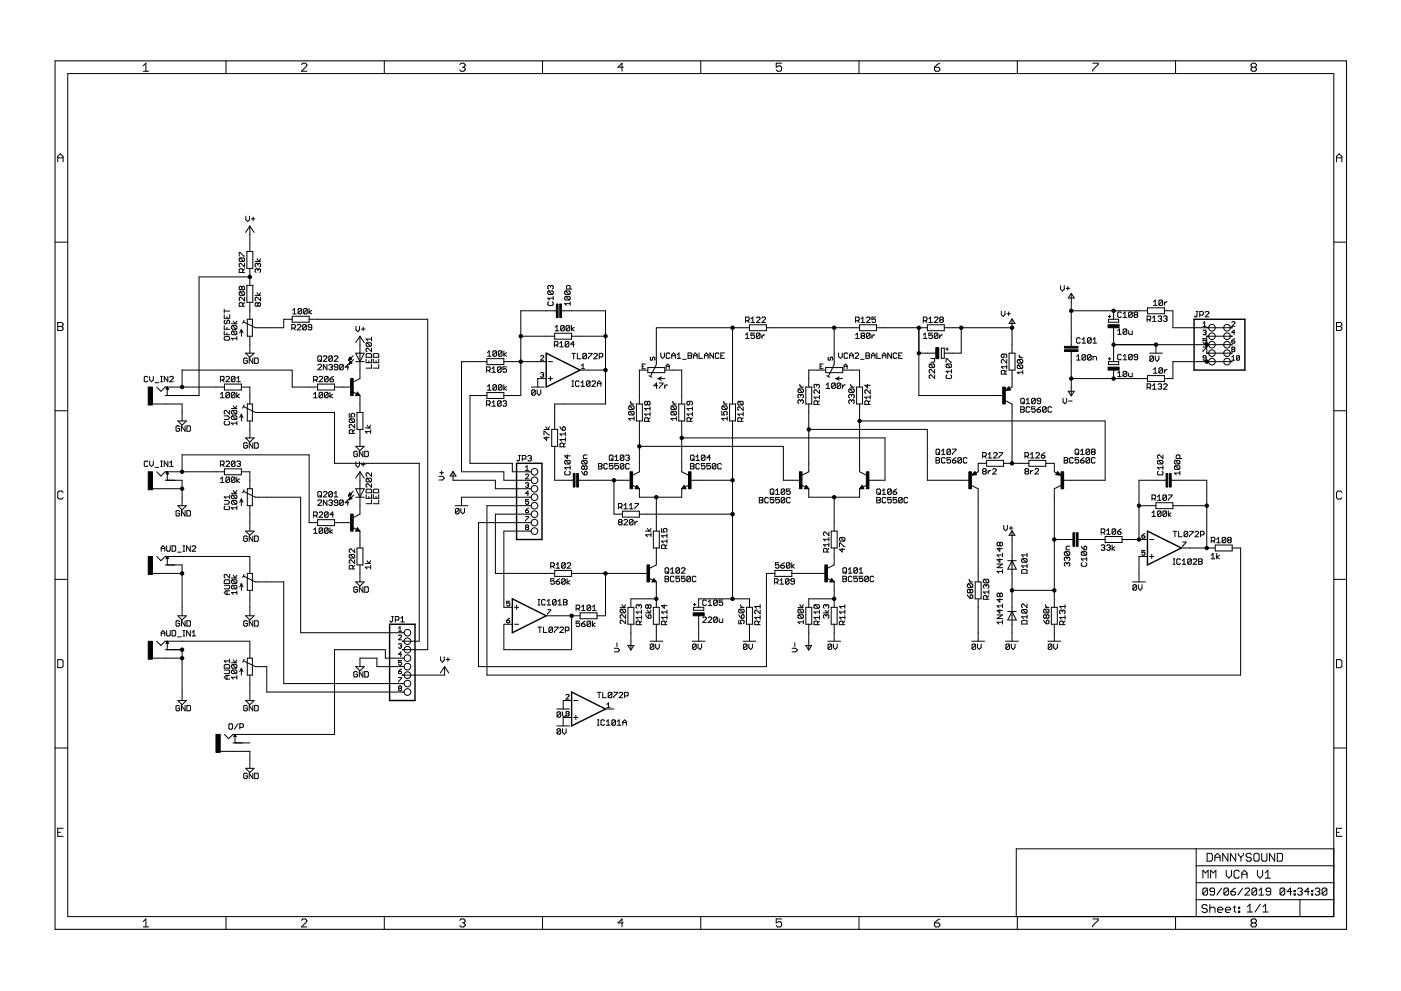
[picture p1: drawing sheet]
<svg xmlns="http://www.w3.org/2000/svg" width="420mm" height="297mm" viewBox="0 0 420 297" stroke-linecap="round" stroke-linejoin="round" font-family="sans-serif">
<g fill="none" stroke="#000" stroke-width=".3">
<path d="M42.9 19.7l.9-.8v2.5M67.8 18.2v3.9M90.4 19.3l.4-.4h.8l.4 .4v.4l-1.6 1.7h1.6M115.3 18.2v3.9M137.9 19.3l.4-.4h.8l.4 .4v.4l-.4 .5M162.7 18.2v3.9M210.2 18.2v3.9M234.4 18.9h-1.6v1.3l1.2-.5 .4 .5v.8l-.4 .4h-.8l-.4-.4M257.6 18.2v3.9M281.9 18.9l-.8 .4-.9 .9M305.1 18.2v3.9M327.7 18.9h1.6v.4l-1.6 1.7v.4"/>
<path d="M352.6 18.2v3.9M20.3 22.1h379.7v252.6h-379.7zM42.9 21.4h1.7M138.7 20.2h.4M139.1 20.2l.4 .4v.4l-.4 .4h-.8l-.4-.4M186.9 20.2h-1.6l1.2-1.3v2.5M280.2 20.2h1.3l.4 .4v.4l-.4 .4h-.9l-.4-.4zM375.6 20.2l-.4-.5v-.4l.4-.4h.8l.4 .4v.4l-.4 .5M375.6 20.2l-.4 .4v.4l.4 .4h.8l.4-.4v-.4l-.4-.4M375.6 20.2h.8M17.3 48.5v-1.6l.8-.8 .8 .8v1.6M17.3 47.3h1.6"/>
<path d="M400.8 47.3h1.6M400.8 48.5v-1.6l.8-.8 .8 .8v1.6M16.5 72.6h3.8M71.7 76.8v-1.2l1.6 1.2M72 77.3l-.3 .3v.5l.3 .3h1.1M72 77.3h1.1l.2 .3v.5l-.2 .3M72 77.3l1.1 1.1M73.3 78.9v1.1l-1-1.1-.6 .3v.5l.3 .3M73.7 64.8v1.1l.6 .5 .5-.5v-1.1M74 75.4h1.8v5.1h-1.8zM74.9 67.8v7.6M74.9 67.8l1.3 1.9"/>
<path d="M74.9 67.8l-1.2 1.9M75.4 65.6h1.1M75.9 65.1v1M76.5 78.4h1.6M77.1 77.6l.5 .8 .5-.8M77.3 79.2l-.2-.3-.6 .3v.5l.3 .3M77.3 79.2v.3M77.3 79.2l.3-.3 .5 .3v.5l-.2 .3M400 72.6h3.8M17.3 96.6h1.2l.4 .4v.5l-.4 .4 .4 .4v.4l-.4 .4h-1.2zM17.3 97.9h1.2M67.2 99.3v1h1.7"/>
<path d="M67.2 97.6v1.1h1.7M67.2 94.3v1.1h1.7v-1.1M67.2 92.7v1.1M67.2 93.2h1.7M67.5 96l-.3 .2v.6l.6 .2 .3-.2v-.6l.5-.2 .3 .2v.6l-.3 .2M68.1 94.9v.5M68.1 98.1v.6M68.1 99.8v.5M69.4 97h1.6M69.7 97.6h1.1l.2 .3v.5l-.2 .3M69.7 99.3h1.1l.2 .2v.6l-.2 .2M69.7 97.6l-.3 .3v.5l.3 .3h1.1"/>
<path d="M69.7 99.3l-.3 .2v.6l.3 .2h1.1M69.7 99.3l1.1 1M69.7 97.6l1.1 1.1M70 96.2l.5 .8 .5-.8M72 87.5l-.3 .2v.6l.3 .2h1.1M72 87.5h1.1l.2 .2v.6l-.2 .2M72 87.5l1.1 1M72.4 98.7v2.1M72.4 98.7l-.5 1.1M72.4 98.7l.5 1.1M72.5 86.1l.3-.3 .5 .3v.5l-.2 .3-.6-.3M72.5 86.1l-.2-.3-.6 .3v.5l.3 .3 .5-.3"/>
<path d="M72.5 86.1v.5M72.8 81.7v-.9l-.3-.2h-.5l-.3 .2v.9h1.6M72.8 91.8v-.8l-.3-.3h-.5l-.3 .3v.8h1.6M73.2 96l-.4 .9M73.3 89.1v1.1l-1-1.1-.6 .3v.5l.3 .3M73.3 80.6l-.5 .5M73.3 90.7l-.5 .6M74 85.5h1.8v5.1h-1.8zM74.2 95.7h1.5v5.1h-1.5zM74.9 80.5v5M74.9 90.6v5.1M74.9 83h-15.2v35.6h-10.2"/>
<path d="M76.5 88.5h1.6M77.1 87.7l.5 .8 .5-.8M77.3 80.8l-.2-.2-.6 .2v.6l.3 .3M77.3 91l-.2-.3-.6 .3v.5l.3 .3 .5-.3M77.3 80.8l.3-.2 .5 .2v.6l-.2 .3M77.3 80.8v.3M77.3 91v.5M77.3 91l.3-.3 .5 .3v.5l-.2 .3-.6-.3M78.1 89.1v1.1l-1-1.1-.6 .3v.5l.3 .3M87.5 98.4h.8l.3-.3v-.6l-.3-.2h-.8v1.6M87.6 95.7h-2.5v2.5h-8.5l-3.6-1.7M87.6 94.8h5.1v1.8h-5.1z"/>
<path d="M87.8 93l.5-.5v1.6M87.8 94.1h1.1M88.1 98.4l.5 .5M89.1 97.5l.3-.2h.6l.2 .2v.3l-1.1 1.1h1.1M90.5 92.7v1.1l-.3 .3h-.5l-.3-.3M90.5 92.7l-.3-.2h-.5l-.3 .2v1.1M90.5 92.7l-1.1 1.1M91.9 97.5l-.3-.2h-.6l-.2 .2v1.1M91.9 97.5v1.1l-.3 .3h-.6l-.2-.3M91.9 97.5l-1.1 1.1M92.1 92.7v1.1l-.2 .3h-.6l-.2-.3M92.1 92.7l-.2-.2h-.6l-.2 .2v1.1"/>
<path d="M92.1 92.7l-1 1.1M92.7 92.5v1.6M92.7 95.7h35.6v99h-7.7M93.5 93l-.8 .6 .8 .5M93.5 98.1h-.8l-.3-.3 .3-.5h.5l.3 .2v1.1l-.3 .3h-.5l-.3-.3M106.7 97.8v1.1l.6 .5 .5-.5v-1.1M108.4 98.6h1.1M108.9 98.1v1.1M164.5 90.5l-.2 .2v.6l.2 .2h1.1l.3-.2v-.6l-.3-.2M164.5 87.2l-.2 .3v.5l.2 .3h1.1M164.5 87.2h1.1l.3 .3v.5l-.3 .3M164.5 87.2l1.1 1.1"/>
<path d="M165.1 85.8l-.3-.2-.5 .2v.6l.2 .2M165.1 85.8l.3-.2 .5 .2v.6l-.3 .2M165.1 85.8v.3M165.9 88.8v1.1M165.9 89.4h-1.6l.5 .5M166.3 99.9h5.1v1.8h-5.1zM166.5 98.1l.5-.5v1.6M166.5 99.2h1.1M166.9 93.2h-10.7v25.4h-5.1M168.4 93.2h13.2v27.9h-15.3v7.6M169.2 97.8v1.1l-.2 .3h-.6l-.3-.3M169.2 97.8l-.2-.2h-.6l-.3 .2v1.1"/>
<path d="M169.2 97.8l-1.1 1.1M169.6 87.2h1.1l.3 .3v.5l-.3 .3M169.6 88.8h1.1l.3 .3v.5l-.3 .3M169.6 88.8l-.2 .3v.5l.2 .3h1.1M169.6 87.2l-.2 .3v.5l.2 .3h1.1M169.6 88.8l1.1 1.1M169.6 87.2l1.1 1.1M170.9 97.8v1.1l-.3 .3h-.5l-.3-.3M170.9 97.8l-.3-.2h-.5l-.3 .2v1.1M170.9 97.8l-1.1 1.1M171 91h-1.6l.5 .5M171 86.6v-.8l-.3-.2h-.5l-.3 .2v.8h1.6"/>
<path d="M171 90.5v1M171.4 97.6v1.6M172.2 98.1l-.8 .5 .8 .6M219.7 98.2v22.9M223.6 96.1h.8l.3-.3v-.5l-.3-.3h-.8v1.7M224.1 96.1l.6 .6M224.8 98.2h-28v11.1l-1.7 3.5M224.8 97.3h5v1.8h-5zM225.2 95.6l.6-.6v1.7M225.2 96.7h1.1M226.3 99.8h-1.1v.8l.6-.2 .5 .2v.6l-.3 .3h-.5l-.3-.3M226.8 95.3l.3-.3h.6l.2 .3v.3l-1.1 1.1h1.1"/>
<path d="M228.5 95.3l.2-.3h.6l.3 .3v.3l-1.1 1.1h1.1M229.8 98.2h28M250.2 98.2v11.1l-1.8 3.5M256.6 96.1h.8l.3-.3v-.5l-.3-.3h-.8v1.7M257.1 96.1l.6 .6M257.8 97.3h5.1v1.8h-5.1zM258.2 96.7h1.1M258.2 95.6l.6-.6v1.7M259.9 95.3l.2-.3h.6l.2 .3v.3l-1 1.1h1M262.6 95h-1.1v.8l.8-.2 .3 .2v.6l-.3 .3h-.5l-.3-.3M262.9 98.2h15.2M275.6 98.2v20.4h25.4"/>
<path d="M276.9 96.1h.8l.3-.3v-.5l-.3-.3h-.8v1.7M277.5 96.1l.5 .6M278.1 97.3h5.1v1.8h-5.1zM278.6 96.7h1M278.6 95.6l.5-.6v1.7M279.6 99.8h-1v.8l.8-.2 .2 .2v.6l-.2 .3h-.6l-.2-.3M280.2 95.3l.3-.3h.5l.3 .3v.3l-1.1 1.1h1.1M282.1 95.8l-.3-.2 .3-.6h.5l.3 .3-.3 .5M282.1 95.8l-.3 .3 .3 .6h.5l.3-.3-.3-.6M282.1 95.8h.5M283.2 98.2h20.3M288.3 98.2v7.7h-5.1"/>
<path d="M300.3 93.2v1.1l.5 .5 .6-.5v-1.1M301.9 94h1.1M302.5 93.5v1.1M303.5 95.7v10.2M303.5 95.6l.9 1.4h-1.8zM318.1 85.6v1.1l.5 .5 .6-.5v-1.1M319.7 86.4h1.1M320.3 85.9v1.1M321.3 87.9l.9 1.4h-1.8zM321.3 88.1v15.7M321.3 93.2h22.8M332.4 94.8h.7"/>
<path d="M332.4 95.7h3.1v.9h-3.1zM332.8 94.5v.7M334 93.2v2.5M334 98.2v10.2M335.2 99.1l.5-.5v1.6M336.3 93.8l-.3-.3h-.5l-.3 .3v1.1l.3 .2h.5l.3-.2M336.8 95.1h1.1M336.8 94l.6-.5v1.6M337.9 98.9l-.2-.3h-.6l-.3 .3v1M337.9 98.9v1l-.2 .3h-.6l-.3-.3M337.9 98.9l-1.1 1M338.5 99.1v.8l.2 .3h.9v-1.1"/>
<path d="M339.6 93.8v1.1l-.3 .2h-.6l-.2-.2M339.6 93.8l-.3-.3h-.6l-.2 .3v1.1M339.6 93.8l-1.1 1.1M340.4 94.3l-.3-.3 .3-.5h.5l.3 .3-.3 .5M340.4 94.3l-.3 .3 .3 .5h.5l.3-.2-.3-.6M340.4 94.3h.5M344 95.8h.8l.3-.3v-.5l-.3-.3h-.8v1.7M344.1 92.3h5.1v1.7h-5.1zM344.6 95.8l.5 .6M345.7 95.3l.5-.6v1.7M345.7 96.4h1M345.9 90.5l.6-.6v1.6"/>
<path d="M345.9 91.5h1.1M347.3 95l.3-.3h.5l.3 .3-.3 .5M347.8 95.5h.3M348.1 95.5l.3 .3-.3 .6h-.5l-.3-.3M348.6 90.2v1.1l-.2 .2h-.6l-.2-.2M348.6 90.2l-.2-.3h-.6l-.2 .3v1.1M348.6 90.2l-1 1.1M348.9 95l.3-.3h.5l.3 .3-.3 .5M349.2 90.5v1M349.2 93.2h2.5v5h17.8M349.5 95.5h.2M349.7 95.5l.3 .3-.3 .6h-.5l-.3-.3"/>
<path d="M350 90.5h-.3l-.5 .5M358.7 93.4h.6M359 93.4v1.3l-.3 .3-.5-.3M359.8 94.4h.8l.3-.2v-.6l-.3-.2h-.8v1.6M360.8 96.9l.5-.5v1.4M360.8 97.8h.9M360.8 99.2l.7-.2 .2 .2-.2 .5M361.3 99.7h.2M361.4 93.6l.3-.2h.6l.2 .2v.3l-1.1 1.1h1.1M361.5 99.7l.2 .2-.2 .5-.7-.3M369.4 96.6l.2-.2 .7 .2-.9 1.2h.9M370.3 99.7h-.9l.7-.7v1.4"/>
<path d="M400.8 96.6h1.2l.4 .4v.5l-.4 .4 .4 .4v.4l-.4 .4h-1.2zM400.8 97.9h1.2M44.3 113.1l-.2-.3h-.6l-.2 .3v1.1l.2 .2h.6l.2-.2M44.9 112.8v1.1l.5 .5 .6-.5v-1.1M46.5 114.7h1.1M47 116l1.3 1.3 1.2-1.3h17.8M48.2 112.8h.5M48.2 114.4h.5M48.4 112.8v1.6M49.9 116.5h.5M50 116.4h.4M50 116.3h.3"/>
<path d="M50.1 116.2h.2M50.1 116.1h.1M50.2 116l.3 .6h-.7zM50.2 116v2.6M50.3 112.8v1.6l-1-1.6v1.6M50.9 113.1l.3-.3h.5l.3 .3v.2l-1.1 1.1h1.1M54.6 116v-5.1h33v5.1h7.6M66.1 119.2h1.1M66.1 113.9h.8l.3-.3v-.5l-.3-.3h-.8v1.6M66.1 118.2l.6-.6v1.6M66.7 113.9l.5 .5M67.2 101.2l.3-.3h1.1l.3 .3v.5l-.3 .3h-1.1l-.3-.3z"/>
<path d="M67.3 115.1h5.1v1.8h-5.1zM67.8 113.1l.2-.3h.6l.2 .3v.2l-1 1.1h1M68.8 117.9v1.1l-.2 .2h-.6l-.2-.2M68.8 117.9l-.2-.3h-.6l-.2 .3v1.1M68.8 117.9l-1 1.1M70.5 117.9v1.1l-.3 .2h-.5l-.3-.2M70.5 117.9l-.3-.3h-.5l-.3 .3v1.1M70.5 113.1l-.3-.3h-.5l-.3 .3v1.1M70.5 113.1l-1.1 1.1M70.5 113.1v1.1l-.3 .2h-.5l-.3-.2M70.5 117.9l-1.1 1.1M71 117.6v1.6"/>
<path d="M71 114.4h1.1M71 113.3l.6-.5v1.6M71 100.9v1.1M71 101.4h-1.6l.6 .6M71.8 118.2l-.8 .5 .8 .5M72.4 116h2.5v5.1M73.7 105.9h2.5l-1.3 1.2zM74.2 107.6l-.3-.3h-.5l-.3 .3v1.1l.3 .2h.5l.3-.2v-.6h-.6M74.9 100.8v5.1M75.8 107.3v1.6l-1.1-1.6v1.6M76.4 107.3h.8l.2 .3v1.1l-.2 .2h-.8zM94 118.2l.6-.6v1.6"/>
<path d="M94 119.2h1.1M94 113.9h.9l.2-.3v-.5l-.2-.3h-.9v1.6M94.6 113.9l.5 .5M95.2 115.1h5.1v1.8h-5.1zM95.3 109.5l.3-.3h.5l.3 .3v.3l-1.1 1h1.1M95.3 107l.3-.3h.5l.3 .3v1.1l-.3 .2h-.5l-.3-.2zM95.7 113.1l.2-.3h.6l.3 .3v.2l-1.1 1.1h1.1M95.9 107.8l.5 .5M96.8 117.9v1.1l-.3 .2h-.6l-.2-.2M96.8 117.9l-.3-.3h-.6l-.2 .3v1.1M96.8 117.9l-1.1 1.1M97 107l.2-.3h.6l.2 .3v.2l-1 1.1h1"/>
<path d="M98 109.2v1.6l-1-1.6v1.6M98.4 117.9v1.1l-.3 .2h-.5l-.3-.2M98.4 117.9l-.3-.3h-.5l-.3 .3v1.1M98.4 113.1l-.3-.3h-.5l-.3 .3v1.1M98.4 113.1v1.1l-.3 .2h-.5l-.3-.2M98.4 117.9l-1.1 1.1M98.4 113.1l-1.1 1.1M98.6 109.5l.3-.3h.5l.3 .3-.3 .5M99 113.6h.8l.3 .6-.3 .2h-.6l-.2-.2zM99 117.6v1.6M99.1 110h.3M99.4 110l.3 .3-.3 .5h-.5l-.3-.2"/>
<path d="M99.7 107v1.1l-.3 .2h-.5l-.3-.2M99.7 107l-.3-.3h-.5l-.3 .3v1.1M99.7 107l-1.1 1.1M99.8 118.2l-.8 .5 .8 .5M100.1 112.8l-1.1 .8M100.2 107l.3-.3h.5l.3 .3v.2l-1.1 1.1h1.1M100.3 116h5.1M101.3 110h-.8l-.3-.2 .3-.6h.5l.3 .3v1.1l-.3 .2h-.5l-.3-.2M103 109.5v1.1l-.3 .2h-.6l-.2-.2M103 109.5l-.3-.3h-.6l-.2 .3v1.1M103 109.5l-1.1 1.1M104.5 107.9h.1"/>
<path d="M104.6 110h-1.1l.8-.8v1.6M104.6 107.8h.3M104.6 107.7h.6M104.7 107.6h.7M104.7 109h.2M104.7 108.9h.5M104.8 107.5h.4M104.8 107.4h.3M104.8 108.8h.7M104.8 108.7h.6M104.9 107.2h.1M104.9 107.1l.5 .5-.9 .4z"/>
<path d="M104.9 108.6h.4M104.9 108.4h.3M105 108.3h.1M105 108.3l.5 .5-.9 .4zM105.7 117.4l1.2 .6M105.9 106.6l-1.4 1.4M106 107.8l-1.4 1.4M106.7 105.9h2.5l-1.3 2.5zM106.7 108.4h2.5M107.2 118l.1 .3h-.4l.3-.5 .5 .6h-.8M107.2 117.5l.7 1.1h-1.2zM107.9 100.8v12.7l-2 1"/>
<path d="M107.9 118.6v5M107.9 100.8l1.3 1.9M107.9 100.8l-1.2 1.9M109.8 107.6v1.1h1.6v-1.1M109.8 106.3l.3-.3h1l.3 .3v.8h-1.6zM110.1 102.7l1 1.1M110.1 102.7h1l.3 .3v.5l-.3 .3M110.1 102.7l-.3 .3v.5l.3 .3h1M110.6 108.2v.5M111.4 109.3v1h-1.6M111.4 101.1v1.1M111.4 104.4v1l-1.1-1-.5 .2v.6l.3 .2"/>
<path d="M111.4 101.6h-1.6l.5 .6M112 106.3l.2-.3h1.1l.3 .3v.8h-1.6zM112 107.6v1.1h1.6v-1.1M112.8 108.2v.5M113.6 109.3v1h-1.6M145.9 111h.8l.3-.2v-.6l-.3-.2h-.8v1.6M146 117.7h5.1v1.7h-5.1zM146 107.5h5.1v1.8h-5.1zM146 108.4h-7.6v33h12.7v2.6h8.2M146 118.6h-5.1v20.3h12.7v2.5h5.7M146.2 105.7l.5-.5v1.6M146.2 115.9l.5-.6v1.6"/>
<path d="M146.2 106.8h1.1M146.2 116.9h1.1M146.5 111l.5 .6M147.6 111.6h1M147.6 110.5l.5-.5v1.6M148.9 115.6l-.3-.3h-.5l-.3 .3v1.1M148.9 105.4v1.1l-.3 .3h-.5l-.3-.3M148.9 105.4l-.3-.2h-.5l-.3 .2v1.1M148.9 115.6v1.1l-.3 .2h-.5l-.3-.2M148.9 105.4l-1.1 1.1M148.9 115.6l-1.1 1.1M150.3 110.2v1.1l-.3 .3h-.5l-.3-.3"/>
<path d="M150.3 110.2l-.3-.2h-.5l-.3 .2v1.1M150.3 110.2l-1.1 1.1M150.5 105.4v1.1l-.2 .3h-.6l-.2-.3M150.5 105.4l-.2-.2h-.6l-.2 .2v1.1M150.5 115.6l-.2-.3h-.6l-.2 .3v1.1M150.5 115.6v1.1l-.2 .2h-.6l-.2-.2M150.5 105.4l-1 1.1M150.5 115.6l-1 1.1M151.1 105.2v1.6M151.1 115.3v1.6M151.1 108.4h12.7M151.9 105.7l-.8 .6 .8 .5"/>
<path d="M151.9 110h-1.1v.8l.6-.3 .5 .3v.5l-.3 .3h-.5l-.3-.3M151.9 115.9l-.8 .5 .8 .5M156.2 100.8h10.1M159.4 116h3.8M160.5 117.1l-.2-.3h-.6l-.3 .3v1.1M160.5 117.1v1.1l-.2 .3h-.6l-.3-.3M160.5 117.1l-1.1 1.1M161.1 116.8v1.1l.5 .6 .6-.6v-1.1M162.1 106.8l.2-.2 .7 .2-.9 1.2h.9M162.1 111.9l.7-.2 .2 .2-.2 .5M162.6 112.4h.2M162.8 112.4l.2 .2-.2 .5-.7-.3"/>
<path d="M163.8 113.5h-2.5v2.5M164.4 113.5h1.3M164.4 108.4h1.3M165.1 112.8v1.3M166.2 103.4h.8l.3-.2v-.6l-.3-.3h-.8v1.7M166.8 103.4l.5 .6M167.9 102.9l.5-.6v1.7M167.9 104h1.1M170.6 102.6l-.3-.3h-.5l-.3 .3v1.1M170.6 102.6v1.1l-.3 .3h-.5l-.3-.3M170.6 102.6l-1.1 1.1M171.4 100.8h10.2"/>
<path d="M171.5 105.9h1.1M171.5 115.8h.5M171.5 114.2h.5M171.8 114.2v1.6M172 105.9v1.6M172.2 103.2h-1l.8-.9v1.7M173.1 105.9v1.6h1.1M173.7 114.4l-.3-.2h-.5l-.3 .2v1.1l.3 .3h.5l.3-.3M174 110.9h7.6M174.2 114.7l.6-.5v1.6M174.2 115.8h1.1M174.4 110.5h.9"/>
<path d="M174.4 109.6l.5-.5v1.4M175.9 106.2l-.3-.3h-.6l-.2 .3v1.1M175.9 106.2v1.1l-.3 .2h-.6l-.2-.2M175.9 106.2l-1.1 1.1M176.4 105.9h1.1v.3l-1.1 1.1v.2M177 114.4l-.3-.2h-.6l-.2 .2v1.1M177 114.4l-1.1 1.1M177 114.4v1.1l-.3 .3h-.6l-.2-.3M177.5 114.4l.3-.2h.5l.3 .2v.3l-1.1 1.1h1.1M178.1 106.2l.2-.3h.6l.2 .3v.3l-1 1h1M179.2 115.8v-1.1l.5-.5 .5 .5v1.1M179.2 115h1"/>
<path d="M179.7 107h.8l.3-.3v-.5l-.3-.3h-.8v1.6M192.6 109.8h.5M193.5 109.1h-.9v1.4h.9M194.3 110.2h5.1v1.5h-5.1zM194.3 110.9h-2.6v10.2M194.6 112.6l.9 .5M195.2 107l-.2 .3 .2 .7 .5-.3 .2-.7 .5 .3-.2 .7M197.2 115.6h-1.1l.8-.8v1.6M197.3 113.5h2.1M197.3 113.5l1.1 .5M197.7 114.8h1.1v.3l-1.1 1.1v.2M198.2 105.8v1.1l.5 .5 .6-.5v-1.1"/>
<path d="M198.4 113l-1.1 .5M199.3 115.4v1M199.4 110.9h5v10.2M199.8 110.5v-.9l.5-.5 .4 .5v.9M199.8 109.8h.9M200.2 115.4h-.3l-.6 .5M200.9 106.1l-.3-.3h-.5l-.3 .3v1.1l.3 .2h.5l.3-.2M201.4 107.4v-1.1l.6-.5 .5 .5v1.1M201.4 106.6h1.1M203.1 107.4h1.1M203.1 106.3l.5-.5v1.6M204.7 107.7h1.1"/>
<path d="M206.4 105.8h.8l.3 .3-.3 .5 .3 .6-.3 .2h-.8zM206.4 106.6h.8M208 106.6h1.1M208 107.4v-1.1l.5-.5 .6 .5v1.1M209.6 105.8v1.6h1.1M211.3 106.6h1.1M211.3 107.4v-1.1l.5-.5 .6 .5v1.1M214 105.8v1.6l-1.1-1.6v1.6M215.6 106.1l-.2-.3h-.6l-.3 .3v1.1l.3 .2h.6l.2-.2M216.2 106.6h.5M217.3 105.8h-1.1v1.6h1.1M223.6 101.5h1.1"/>
<path d="M223.6 100.4l.5-.6v1.7M227.9 100.1v1.1l-.2 .3h-.6l-.3-.3M227.9 100.1l-.2-.3h-.6l-.3 .3v1.1M227.9 100.1l-1.1 1.1M228.5 100.4v1.1M229.3 100.4h-.3l-.5 .5M239.6 116.6l-.3 .3v.5l.3 .3h1.1M239.6 116.6h1.1l.2 .3v.5l-.2 .3M239.6 116.6l1.1 1.1M239.9 116h1M239.9 115.2v.3l.5 .5M240.1 118.5l.3-.3 .5 .3v.5l-.2 .3"/>
<path d="M240.1 118.5l-.2-.3-.6 .3v.5l.3 .3M240.1 118.5v.3M241.7 116h1.7v5.1h-1.7zM244.9 115.5l-.2-.3-.6 .3v.5l.3 .3M244.9 115.5l.3-.3 .5 .3v.5l-.2 .3M244.9 115.5v.3M245.7 116.9v1l-1-1-.6 .2v.6l.3 .2M245.7 118.5v1.1M245.7 119h-1.6l.6 .6M245.9 109.8h.5M246.9 109.1h-1v1.4h1M247.6 110.2h5.1v1.5h-5.1z"/>
<path d="M247.6 110.9h-5.1v5.1M247.8 115.4l.5-.6v1.6M247.8 116.4h1.1M247.9 112.6l1 .5M248.6 107l-.3 .3 .3 .7 .4-.3 .3-.7 .4 .3-.2 .7M250.5 115.1l-.3-.3h-.5l-.3 .3v1.1M250.5 115.1v1.1l-.3 .2h-.5l-.3-.2M250.5 115.1l-1.1 1.1M250.7 113.5h2M250.7 113.5l1 .5M251.5 105.8v1.1l.6 .5 .5-.5v-1.1M251.7 113l-1 .5"/>
<path d="M252.1 115.1l-.2-.3h-.6l-.2 .3v1.1M252.1 115.1v1.1l-.2 .2h-.6l-.2-.2M252.1 115.1l-1 1.1M252.7 115.4v1M252.7 110.9h5.1v5.1M253.1 109.8h1M253.1 110.5v-.9l.5-.5 .5 .5v.9M253.5 115.4l-.8 .5M254.2 106.1l-.2-.3h-.6l-.2 .3v1.1l.2 .2h.6l.2-.2M254.8 106.6h1.1M254.8 107.4v-1.1l.5-.5 .6 .5v1.1M254.8 116.6l-.2 .3v.5l.2 .3h1.1"/>
<path d="M254.8 116.6h1.1l.3 .3v.5l-.3 .3M254.8 116.6l1.1 1.1M255.1 116h1.1M255.1 115.2v.3l.6 .5M255.4 118.5l-.3-.3-.5 .3v.5l.2 .3M255.4 118.5l.3-.3 .5 .3v.5l-.3 .3M255.4 118.5v.3M256.4 106.1l.3-.3h.5l.3 .3v.2l-1.1 1.1h1.1M256.6 101.5h1.1M256.6 100.4l.5-.6v1.7M256.9 116h1.8v5.1h-1.8zM258.1 107.7h1"/>
<path d="M258.5 100.6l-.3 .3 .3 .6h.5l.3-.3-.3-.6M258.5 100.6l-.3-.2 .3-.6h.5l.3 .3-.3 .5M258.5 100.6h.5M259.7 105.8h.8l.3 .3-.3 .5 .3 .6-.3 .2h-.8zM259.7 106.6h.8M260.2 115.2v1.1l-.8-.8h1.6M260.9 100.1v1.1l-.2 .3h-.6l-.2-.3M260.9 100.1l-.2-.3h-.6l-.2 .3v1.1M260.9 100.1l-1 1.1M261 116.9v1l-1.1-1h-.3l-.2 .2v.6l.2 .2M261 118.5v1.1M261 119h-1.6l.5 .6"/>
<path d="M261.3 106.6h1.1M261.3 107.4v-1.1l.6-.5 .5 .5v1.1M261.5 100.4v1.1M262.3 100.4h-.3l-.5 .5M263 105.8v1.6h1.1M264.6 107.4v-1.1l.6-.5 .5 .5v1.1M264.6 106.6h1.1M267.3 105.8v1.6l-1.1-1.6v1.6M269 106.1l-.3-.3h-.5l-.3 .3v1.1l.3 .2h.5l.3-.2M269.5 106.6h.6M270.6 105.8h-1.1v1.6h1.1M275.6 105.9h5"/>
<path d="M276.9 101.5h1.1M276.9 100.4l.6-.6v1.7M278.9 109.1h1.1l.3 .3v.5l-.3 .3M278.9 109.1l-.2 .3v.5l.2 .3h1.1M278.9 109.1l1.1 1.1M279.2 107.5h1.1v.8l-.3 .3h-.8M280.3 112.4v1.1l-1.1-1.1-.5 .2v.6l.2 .3M280.3 110.7v1.1l-1.1-1.1-.5 .3v.6l.2 .2M281.3 100.1v1.1l-.3 .3h-.5l-.3-.3M281.3 100.1l-.3-.3h-.5l-.3 .3v1.1M281.3 100.1l-1.1 1.1M281.8 100.4v1.1"/>
<path d="M282.3 104.3h.9v3.1h-.9zM282.6 100.4h-.2l-.6 .5M283.6 104.6h.8M283.7 108.6v-1.1h.3l1.1 1.1h.3M284 109.1l-.3 .3v.5l.3 .3h1.1M284 109.1h1.1l.3 .3v.5l-.3 .3M284 112.4l-.3 .2v.6l.3 .3h1.1l.3-.3v-.6l-.3-.2M284 109.1l1.1 1.1M284 104.2v.8M285.4 111.3h-1.7l.6 .5M285.4 110.7v1.1M301.1 106.1v.8l-.3 .3-.5-.3v-.5l.3-.3h1l.3 .3v.5l-.3 .3"/>
<path d="M301.4 112.1v-.8l-.3-.3h-.5l-.3 .3v.8h1.6M301.9 107.8v1.1l-1.1-1.1-.5 .2v.6l.3 .3M301.9 111l-.5 .6M301.9 109.9h-1.6l.5 .6M301.9 109.4v1.1M302.5 116.6h-.4l.4-.2 .2 .4-1 .1 .8-.8 .4 .7M302.5 116l.5 .9-1.5 .2zM302.6 105.9h1.8v5h-1.8zM303.5 110.9v5.1l-.7 .4M305.4 107.8l-.3 .2v.6l.3 .3h1.1M305.4 107.8h1.1l.2 .2v.6l-.2 .3M305.4 109.4h1.1l.2 .3v.5l-.2 .3"/>
<path d="M305.4 109.4l-.3 .3v.5l.3 .3h1.1M305.4 109.4l1.1 1.1M305.4 107.8l1.1 1.1M305.6 107.2h1.1M305.6 106.4v.3l.6 .5M306.1 119.7l.3-.3h.5l.3 .3v1l-.3 .3h-.5l-.3-.3zM306.7 111.6h-1.6l.5 .5M306.7 111v1.1M307.7 119.9l.6-.5v1.6M310.5 119.7l-.3-.3h-.5l-.3 .3v1M310.5 119.7v1l-.3 .3h-.5l-.3-.3M310.5 119.7l-1.1 1"/>
<path d="M318.8 119.4v1.1l.6 .5 .5-.5v-1.1M320.4 117.3h1.8l-.9 1.4zM321.3 113.5h22.8M321.3 105.3v13.3M322.9 106.8l.5-.5v1.6M322.9 107.9h1.1M324 101.5l-.3-.3h-.5l-.3 .3v1.1l.3 .2h.5l.3-.2M324.5 101.8l.6-.6v1.6M324.5 102.8h1.1M325.6 106.6l-1.1 1.1M325.6 106.6v1.1l-.3 .2h-.5l-.3-.2M325.6 106.6l-.3-.3h-.5l-.3 .3v1.1"/>
<path d="M327.2 106.6v1.1l-.2 .2h-.6l-.2-.2M327.2 106.6l-.2-.3h-.6l-.2 .3v1.1M327.2 101.5l-.2-.3h-.6l-.2 .3v1.1M327.2 101.5v1.1l-.2 .2h-.6l-.2-.2M327.2 106.6l-1 1.1M327.2 101.5l-1 1.1M327.8 107.9v-1.1h.8l.3 .3v.8M327.8 102.8h1.1M327.8 101.8l.5-.6v1.6M332.4 107.5h.7M332.4 108.4h3.1v.9h-3.1zM332.8 107.2v.7"/>
<path d="M334 110.9v2.6M334 103.3h35.5M335.2 111.8l.5-.5v1.6M335.2 100.2h1.1M335.2 112.9h1.1M336.3 106.5l-.3-.3h-.5l-.3 .3v1.1l.3 .2h.5l.3-.2M336.8 106.7l.6-.5v1.6M336.8 107.8h1.1M337.9 111.5l-.2-.2h-.6l-.3 .2v1.1M337.9 111.5v1.1l-.2 .3h-.6l-.3-.3M337.9 111.5l-1.1 1.1M338.5 111.8v.8l.2 .3h.9v-1.1"/>
<path d="M339.6 106.5l-.3-.3h-.6l-.2 .3v1.1M339.6 106.5v1.1l-.3 .2h-.6l-.2-.2M339.6 106.5l-1.1 1.1M341.2 107h-.8l-.3-.3 .3-.5h.5l.3 .3v1.1l-.3 .2h-.5l-.3-.2M344 116.1h.8l.3-.2v-.6l-.3-.3h-.8v1.7M344.1 112.6h5.1v1.8h-5.1zM344.6 116.1l.5 .6M344.8 105.9h3.8M345.7 115.6l.5-.6v1.7M345.7 116.7h1M345.9 110.8l.6-.6v1.7M345.9 111.9h1.1"/>
<path d="M345.9 107l-.2-.3h-.6l-.3 .3v1.1M345.9 107v1.1l-.2 .2h-.6l-.3-.2M345.9 107l-1.1 1.1M346.5 106.7v1.1l.5 .5 .6-.5v-1.1M346.7 103.3v2.6M347.3 115.3l.3-.3h.5l.3 .3-.3 .6M347.8 115.9h.3M348.1 115.9l.3 .2-.3 .6h-.5l-.3-.3M348.6 110.5l-.2-.3h-.6l-.2 .3v1.1M348.6 110.5v1.1l-.2 .3h-.6l-.2-.3M348.6 110.5l-1 1.1M348.9 115.3l.3-.3h.5l.3 .3v.3l-1.1 1.1h1.1"/>
<path d="M349.2 110.8v1.1M350 110.8h-.3l-.5 .5M360.8 104h.9l-.9 1.4M361.7 107.3h-.7l-.2-.3 .2-.4 .7 .2v.9l-.2 .3-.7-.3M361.7 101.5h-.9v.7l.7-.2 .2 .7-.2 .2-.7-.2M369.4 108h.9M369.4 102.2h.7l.2 .5-.7 .2zM369.4 107l.5-.4v1.4M369.5 108.4h-17.8v5.1h-2.5M369.5 100.8h-7.6v5.1h7.6M369.6 104.7l-.2-.2 .2-.5 .7 .3-.2 .4M369.6 104.7l-.2 .3 .2 .4 .7-.2-.2-.5"/>
<path d="M369.6 104.7h.5M370.3 101.5l-.9 .7M371.7 106.8v.9l-.2 .3-.7-.3M371.7 106.8l-.7-.2-.2 .2v.9M371.7 106.8l-.9 .9M16.5 123.1h3.8M44.3 138.5l-.2-.3h-.6l-.2 .3v1.1l.2 .2h.6l.2-.2M44.9 138.2v1.1l.5 .5 .6-.5v-1.1M45.1 121.1h9.5v5.1M48.2 138.2h.5M48.2 139.8h.5M48.4 138.2v1.6"/>
<path d="M50.3 138.2v1.6l-1-1.6v1.6M50.9 139.8h1.1M50.9 138.7l.5-.5v1.6M53.3 126.2h2.6l-1.3 1.2zM53.9 127.9l-.3-.3h-.6l-.2 .3v1.1l.2 .3h.6l.3-.3v-.5h-.6M55.5 127.6v1.7l-1.1-1.7v1.7M56 127.6h.9l.2 .3v1.1l-.2 .3h-.9zM66.1 139.3h.8l.3-.3v-.5l-.3-.3h-.8v1.6M66.7 139.3l.5 .5M67.2 124.7h1.1l.6 .5-.6 .5h-1.1M67.5 126.3l-.3 .3v.5l.3 .3h1.1l.3-.3v-.5l-.3-.3M67.8 138.5l.2-.3h.6l.2 .3v.2l-1 1.1h1"/>
<path d="M68.9 123v1.1l-1.1-1.1-.6 .3v.5l.3 .3M69.4 122.4h1.6M69.7 123h1.1l.2 .3v.5l-.2 .3M69.7 124.7h1.1l.2 .2v.6l-.2 .2M69.7 123l-.3 .3v.5l.3 .3h1.1M69.7 124.7l-.3 .2v.6l.3 .2h1.1M69.7 124.7l1.1 1M69.7 123l1.1 1.1M70 121.6l.5 .8 .5-.8M70.5 138.5l-.3-.3h-.5l-.3 .3v1.1M70.5 138.5v1.1l-.3 .2h-.5l-.3-.2M70.5 138.5l-1.1 1.1"/>
<path d="M71 138.5l.3-.3h.5l.3 .3-.3 .5M71 126.3v1.1M71 126.8h-1.6l.6 .6M71.6 139h.2M71.8 139l.3 .3-.3 .5h-.5l-.3-.2M72.4 124.1v2.1M72.4 124.1l-.5 1.1M72.4 124.1l.5 1.1M73 121.9l3.6 1.7h23.7v15.3h25.4v53.3h-5.1M73.2 121.4l-.4 .9M73.7 131.3h2.5l-1.3 1.2zM74.2 121.1h1.5v5.1h-1.5z"/>
<path d="M74.2 133l-.3-.3h-.5l-.3 .3v1.1l.3 .2h.5l.3-.2v-.6h-.6M74.9 126.2v5.1M75.8 132.7v1.6l-1.1-1.6v1.6M76.4 132.7h.8l.2 .3v1.1l-.2 .2h-.8zM104.7 123.9v1.1h.9l-.3-.5 .3-.6h.5l.3 .3v.5l-.3 .3M105 125.5h1.1l.3 .3v.6l-.3 .2M105 125.5l-.3 .3v.6l.3 .2h1.1M105 125.5l1.1 1.1M105.8 129.9v-.8l-.2-.3h-.6l-.3 .3v.8h1.7M106.4 127.2v1.1l-1.1-1.1-.6 .2v.6l.3 .3M106.4 128.8l-.6 .6M106.7 133.8h2.5l-1.3 1.3z"/>
<path d="M106.7 138.4v1.1l.6 .6 .5-.6v-1.1M107.1 123.6h1.7v5.1h-1.7zM107.2 135.5l-.3-.2h-.5l-.3 .2v1.1l.3 .3h.5l.3-.3v-.5h-.5M107.9 128.7v5.1M108.4 139.3h1.1M108.8 135.3v1.6l-1-1.6v1.6M108.9 138.7v1.1M109.4 135.3h.8l.3 .2v1.1l-.3 .3h-.8zM109.5 128.3h1.7M110.1 127.4l.5 .9 .6-.9M111.2 129.4h-1.7l.6 .5M111.2 128.8v1.1"/>
<path d="M145.9 121.2h.8l.3-.3v-.5l-.3-.3h-.8v1.7M146.5 121.2l.5 .6M147.6 120.7l.5-.6v1.7M147.6 121.8h1M150.3 120.4v1.1l-.3 .3h-.5l-.3-.3M150.3 120.4l-.3-.3h-.5l-.3 .3v1.1M150.3 120.4l-1.1 1.1M150.8 120.4l.3-.3h.5l.3 .3-.3 .5M151.4 120.9h.2M151.6 120.9l.3 .3-.3 .6h-.5l-.3-.3M155.6 136.5h.5M155.8 136.5v1.4l-.2 .3-.6-.3"/>
<path d="M156.6 137.6h.9l.2-.2v-.6l-.2-.3h-.9v1.7M158.3 136.8l.2-.3h.6l.3 .3-.3 .6M158.8 137.4h.3M159.1 137.4l.3 .2-.3 .6h-.6l-.2-.3M163.1 130.4v-1.1h.3l1.1 1.1h.3M163.1 128.7h1.7M163.7 127.9l.5 .8 .6-.8M163.9 130.9v1.1l-.8-.8h1.7M165.5 128.7h1.7v5.1h-1.7zM166.3 133.8v10.2h5.6M167.9 127.9l.8 1.1M168.7 128.2l.3-.3 .5 .3v.5l-.2 .3h-.6z"/>
<path d="M169 133.9v-.8l-.3-.3h-.5l-.3 .3v.8h1.6M169.5 131.7h-1.6l.6 .6M169.5 129.6v1M169.5 131.2v1.1M169.5 132.8l-.5 .6M169.5 130.1h-1.6l.6 .5M169.6 138h1.1l.3 .3v.5l-.3 .3M169.6 138l-.2 .3v.5l.2 .3h1.1M169.6 138l1.1 1.1M170.2 136.4v1l-.8-.8h1.6M171 139.6v1.1M174.7 138h1.1l.3 .3v.5l-.3 .3"/>
<path d="M174.7 138l-.3 .3v.5l.3 .3h1.1M174.7 138l1.1 1.1M175.2 139.9l-.2-.3-.6 .3v.5l.3 .3 .5-.3M175.2 139.9l.3-.3 .6 .3v.5l-.3 .3-.6-.3M175.2 139.9v.5M176.1 136.4h-.9l-.2 .2v.8h1.1M179.5 138.9h.8l.3 .3-.3 .6 .3 .5-.3 .3h-.8zM179.5 139.8h.8M182.2 139.2l-.3-.3h-.5l-.3 .3v1.1l.3 .3h.5l.3-.3M183 136.4h.6l.2 .3v1.1l-.2 .2h-.6l-.3-.2v-1.1zM183.3 137.5l.5 .5M183.8 138.9h-1.1v.9l.6-.3 .5 .3v.5l-.2 .3h-.6l-.3-.3"/>
<path d="M184.4 138h1.1M184.4 136.9l.5-.5v1.6M185.5 138.9h-1.1v.9l.5-.3 .6 .3v.5l-.3 .3h-.5l-.3-.3M187.1 139.2l-.3-.3h-.5l-.3 .3v1.1M187.1 139.2v1.1l-.3 .3h-.5l-.3-.3M187.1 136.7l-.3-.3h-.5l-.3 .3v1.1M187.1 136.7v1.1l-.3 .2h-.5l-.3-.2M187.1 139.2l-1.1 1.1M187.1 136.7l-1.1 1.1M187.6 136.7l.3-.3h.6l.2 .3-.2 .5M188.2 137.2h.3M188.5 137.2l.2 .3-.2 .5h-.6l-.3-.2"/>
<path d="M188.7 139.2l-.2-.3h-.6l-.3 .3v1.1l.3 .3h.6l.2-.3M188.8 121.7h1.1l.3 .2v.6l-.3 .2M188.8 123.3h1.1l.3 .3v.5l-.3 .3M188.8 123.3l-.3 .3v.5l.3 .3h1.1M188.8 121.7l-.3 .2v.6l.3 .2h1.1M188.8 123.3l1.1 1.1M188.8 121.7l1.1 1M189.1 121.1h1.1M189.1 120.3v.3l.5 .5M190.2 125.5h-1.7l.6 .5M190.2 124.9v1.1M190.9 121.1h1.7v5.1h-1.7z"/>
<path d="M191.7 133.8h43.2v10.2h5.1M191.7 126.2v15.2l-2 1M194.1 120.6l-.2-.3-.6 .3v.5l.3 .3 .5-.3M194.1 120.6l.3-.3 .5 .3v.5l-.2 .3-.6-.3M194.1 120.6v.5M194.4 126.3v-.8l-.3-.3h-.5l-.3 .3v.8h1.6M194.9 122.5h-1.6l.6 .5M194.9 125.2l-.5 .6M194.9 124.1h-1.6l.6 .6M194.9 121.9v1.1M194.9 123.6v1.1M201.5 123.3l-.3 .3v.5l.3 .3h1.1"/>
<path d="M201.5 123.3h1.1l.2 .3v.5l-.2 .3M201.5 121.7l-.3 .2v.6l.3 .2h1.1M201.5 121.7h1.1l.2 .2v.6l-.2 .2M201.5 123.3l1.1 1.1M201.5 121.7l1.1 1M201.8 121.1h1M201.8 120.3v.3l.5 .5M202.8 125.5h-1.6l.6 .5M202.8 124.9v1.1M203.6 121.1h1.7v5.1h-1.7zM204.4 131.3h61v12.7h-5.1M204.4 126.2v15.2l2.1 1"/>
<path d="M206.8 120.3v.8l-.2 .3-.6-.3v-.5l.3-.3h1.1l.2 .3v.5l-.2 .3M207.1 138.9h.8l.3 .3-.3 .6 .3 .5-.3 .3h-.8zM207.1 139.8h.8M207.1 126.3v-.8l-.3-.3h-.5l-.3 .3v.8h1.6M207.3 136.4h.6l.3 .3v1.1l-.3 .2h-.6l-.2-.2v-1.1zM207.6 137.5l.6 .5M207.6 122.5h-1.6l.6 .5M207.6 121.9v1.1M207.6 123.6v1.1M207.6 124.1h-1.6l.6 .6M207.6 125.2l-.5 .6M208.7 138h1.1"/>
<path d="M208.7 136.9l.6-.5v1.6M209.8 139.2l-.3-.3h-.5l-.3 .3v1.1l.3 .3h.5l.3-.3M211.4 138.9h-1.1v.9l.6-.3 .5 .3v.5l-.2 .3h-.6l-.3-.3M211.4 136.7l-.2-.3h-.6l-.3 .3v1.1M211.4 136.7v1.1l-.2 .2h-.6l-.3-.2M211.4 136.7l-1.1 1.1M213.1 138.9h-1.1v.9l.5-.3 .6 .3v.5l-.3 .3h-.6l-.2-.3M213.1 137.2h-1.1l.8-.8v1.6M214.7 139.2l-.3-.3h-.5l-.3 .3v1.1M214.7 139.2v1.1l-.3 .3h-.5l-.3-.3M214.7 139.2l-1.1 1.1M216.3 139.2l-.2-.3h-.6l-.3 .3v1.1l.3 .3h.6l.2-.3"/>
<path d="M216.5 123.3v1.1h.8l-.3-.6 .3-.5h.5l.3 .3v.5l-.3 .3M216.7 121.7l-.2 .2v.6l.2 .2h1.1M216.7 121.7h1.1l.3 .2v.6l-.3 .2M216.7 121.7l1.1 1M217 121.1h1.1M217 120.3v.3l.6 .5M218.1 125.5h-1.6l.5 .5M218.1 124.9v1.1M218.8 121.1h1.8v5.1h-1.8zM219.7 126.2v53.3M221.5 120.3h1.1l.3 .3v.5l-.3 .3M221.5 120.3l-.2 .3v.5l.2 .3h1.1"/>
<path d="M221.5 120.3l1.1 1.1M222.4 126.3v-.8l-.3-.3h-.6l-.2 .3v.8h1.6M222.9 121.9v1.1l-1.1-1.1h-.3l-.2 .3v.5l.2 .3M222.9 124.1h-1.6l.5 .6M222.9 125.2l-.5 .6M222.9 123.6v1.1M240.1 120.1l.3-.3 .5 .3v.6l-.2 .2M240.1 120.1l-.2-.3-.6 .3v.6l.3 .2M240.1 120.1v.3M242.5 128.7h35.6v15.3h12.7M242.5 121.1v20.3l-2 1M245.2 121.2v-.8l-.3-.3h-.5l-.3 .3v.8h1.6"/>
<path d="M245.7 120.1l-.5 .6M255.4 120.1l-.3-.3-.5 .3v.6l.2 .2M255.4 120.1l.3-.3 .5 .3v.6l-.3 .2M255.4 120.1v.3M257.8 126.2h73.6v17.8h-12.7M257.8 121.1v20.3l2 1M260.4 121.2v-.8l-.2-.3h-.6l-.2 .3v.8h1.6M261 120.1l-.6 .6M280.7 137.2h.8l.3 .2-.3 .6 .3 .5-.3 .3h-.8zM280.7 138h.8M281 134.6h.5l.3 .3v1.1l-.3 .2h-.5l-.3-.2v-1.1zM281.3 135.7l.5 .5"/>
<path d="M282.4 136.2h1M282.4 135.2l.5-.6v1.6M283.4 137.4l-.2-.2h-.6l-.2 .2v1.1l.2 .3h.6l.2-.3M285.1 134.9l-.3-.3h-.5l-.3 .3v1.1M285.1 134.9v1.1l-.3 .2h-.5l-.3-.2M285.1 134.9l-1.1 1.1M285.1 137.2h-1.1v.8l.5-.3 .6 .3v.5l-.3 .3h-.5l-.3-.3M285.6 138h.8l.3 .5-.3 .3h-.5l-.3-.3zM285.6 134.6h1.1v.3l-1.1 1.1v.2M286.7 137.2l-1.1 .8M288.4 137.4l-.3-.2h-.6l-.2 .2v1.1M288.4 137.4v1.1l-.3 .3h-.6l-.2-.3"/>
<path d="M288.4 137.4l-1.1 1.1M290 137.4l-.3-.2h-.5l-.3 .2v1.1l.3 .3h.5l.3-.3M294.7 136.8h.8l.3-.3v-.6l-.3-.2h-.8v1.6M295.2 136.8l.6 .5M295.9 138h5.1v1.8h-5.1zM295.9 138.9h-2.6v2.5l-.7 .4M296.3 136.2l.6-.5v1.6M296.3 137.3h1.1M298 135.9l.2-.2h.6l.2 .2v.3l-1 1.1h1M299.6 135.7h1.1v.2l-1.1 1.1v.3M301 138.9h7.6M301.5 120.1l2 1v17.8"/>
<path d="M306.1 122.7h.8M306.1 121.9h.8l.3 .3-.3 .5 .3 .6-.3 .2h-.8zM306.7 120.5l.5 .5M307.4 136.8h.8l.3-.3v-.6l-.3-.2h-.8v1.6M307.7 121h1.1M307.9 136.8l.6 .5M308.6 138h5v1.8h-5zM308.8 122.2l-.2-.3h-.6l-.3 .3v1.1l.3 .2h.6l.2-.2M309 136.2l.6-.5v1.6M309 137.3h1.1M310.5 121.9h-1.1v.8l.8-.2 .3 .2v.6l-.3 .2h-.5l-.3-.2M310.7 135.9l.2-.2h.6l.2 .2v.3l-1 1.1h1"/>
<path d="M311 122.7h.8l.3 .6-.3 .2h-.5l-.3-.2zM312.1 120.2h-.8l-.3-.3 .3-.5h.5l.3 .3v1l-.3 .3h-.5l-.3-.3M312.1 121.9l-1.1 .8M312.3 136.5h.8l.3 .5-.3 .3h-.5l-.3-.3zM313.4 135.7l-1.1 .8M313.6 138.9h2.6v2.5l.7 .4M313.8 122.2v1.1l-.3 .2h-.6l-.2-.2M313.8 122.2l-.3-.3h-.6l-.2 .3v1.1M313.8 122.2l-1.1 1.1M315.4 122.2l-.3-.3h-.5l-.3 .3v1.1l.3 .2h.5l.3-.2M319.2 137.2h.8l.2 .2-.2 .6 .2 .5-.2 .3h-.8zM319.2 138h.8"/>
<path d="M320.4 120.2h1.1M321.9 137.4l-.3-.2h-.5l-.3 .2v1.1l.3 .3h.5l.3-.3M322.7 134.6h.5l.3 .3v1.1l-.3 .2h-.5l-.3-.2v-1.1zM323 135.7l.5 .5M323.5 137.2h-1.1v.8l.6-.3 .5 .3v.5l-.3 .3h-.5l-.3-.3M324.1 138h.8l.2 .5-.2 .3h-.6l-.2-.3zM324.1 135.2l.5-.6v1.6M324.1 136.2h1M325.1 137.2l-1 .8M326.8 137.4l-.3-.2h-.5l-.3 .2v1.1M326.8 137.4v1.1l-.3 .3h-.5l-.3-.3M326.8 134.9l-.3-.3h-.5l-.3 .3v1.1"/>
<path d="M326.8 134.9v1.1l-.3 .2h-.5l-.3-.2M326.8 137.4l-1.1 1.1M326.8 134.9l-1.1 1.1M327.6 135.4l-.3-.2 .3-.6h.5l.3 .3-.3 .5M327.6 135.4l-.3 .3 .3 .5h.5l.3-.2-.3-.6M327.6 135.4h.5M328.4 137.4l-.3-.2h-.5l-.3 .2v1.1l.3 .3h.5l.3-.3M347.4 138h1.1l.3 .3v.5l-.3 .3M347.4 138l-.3 .3v.5l.3 .3h1.1M347.4 138l1.1 1.1M348.8 136.4v1l-1.1-1h-.3l-.3 .2v.6l.3 .2M348.8 139.6v1.1"/>
<path d="M352.5 138h1.1l.2 .3v.5l-.2 .3M352.5 139.6h1.1l.2 .3v.5l-.2 .3M352.5 139.6l-.3 .3v.5l.3 .3h1.1M352.5 138l-.3 .3v.5l.3 .3h1.1M352.5 139.6l1.1 1.1M352.5 138l1.1 1.1M353.8 137.4v-.8l-.2-.2h-.6l-.3 .2v.8h1.7M400 123.1h3.8M18.9 147.6l-.4-.4h-.8l-.4 .4v1.6l.4 .4h.8l.4-.4M45.1 146.5h9.5M46.5 140.1h1.1M47 141.4l1.3 1.3 1.2-1.3h17.8"/>
<path d="M49.5 144h5.1v7.6M49.9 141.9h.5M50 141.8h.3M50 141.7h.3M50.1 141.6h.1M50.1 141.5h.1M50.2 141.4l.3 .6h-.7zM50.2 141.4v2.6M53.3 151.6h2.6l-1.3 1.2zM53.9 153.3l-.3-.3h-.6l-.2 .3v1.1l.2 .3h.6l.3-.3v-.5h-.6M54.6 141.4v-5.1h38.1v20.4h2.5M55.5 153v1.7l-1.1-1.7v1.7"/>
<path d="M56 153h.9l.2 .3v1.1l-.2 .3h-.9zM66.1 143.6l.6-.6v1.6M66.1 144.6h1.1M67.2 150h1.1l.6 .6-.6 .5h-1.1M67.3 140.5h5.1v1.8h-5.1zM67.5 151.7l-.3 .3v.5l.3 .3h1.1l.3-.3v-.5l-.3-.3M68.8 143.3l-.2-.3h-.6l-.2 .3v1.1M68.8 143.3v1.1l-.2 .2h-.6l-.2-.2M68.8 143.3l-1 1.1M68.9 148.4v1.1M68.9 148.9h-1.7l.6 .6M69.4 147.8h1.6"/>
<path d="M69.7 148.4h1.1l.2 .3v.5l-.2 .3M69.7 150h1.1l.2 .3v.6l-.2 .2M69.7 148.4l-.3 .3v.5l.3 .3h1.1M69.7 150l-.3 .3v.6l.3 .2h1.1M69.7 150l1.1 1.1M69.7 148.4l1.1 1.1M70 147l.5 .8 .5-.8M70.5 143.3l-.3-.3h-.5l-.3 .3v1.1M70.5 143.3v1.1l-.3 .2h-.5l-.3-.2M70.5 143.3l-1.1 1.1M71 143v1.6M71 151.7v1.1"/>
<path d="M71 152.2h-1.6l.6 .6M71.8 143.6l-.8 .5 .8 .5M72.4 149.5v2.1M72.4 141.4h2.5v5.1M72.4 149.5l-.5 1.1M72.4 149.5l.5 1.1M73 147.3l3.6 1.7h13.6v40.7h31M73.2 146.8l-.4 .9M73.7 159.2h2.5l-1.3 1.2zM74.2 146.5h1.5v5.1h-1.5zM74.9 151.6v7.6M94 158.8l.6-.6v1.7"/>
<path d="M94 159.9h1.1M94 154.5h.9l.2-.2v-.6l-.2-.3h-.9v1.7M94.6 154.5l.5 .6M95.2 155.8h5.1v1.7h-5.1zM95.3 147.6l.3-.3h.5l.3 .3v1.1l-.3 .2h-.5l-.3-.2zM95.3 150.1l.3-.2h.5l.3 .2v.3l-1.1 1.1h1.1M95.7 153.7l.2-.3h.6l.3 .3v.3l-1.1 1.1h1.1M95.9 148.4l.5 .5M96.8 158.5l-.3-.3h-.6l-.2 .3v1.1M96.8 158.5v1.1l-.3 .3h-.6l-.2-.3M96.8 158.5l-1.1 1.1M97 147.6l.2-.3h.6l.2 .3v.3l-1 1h1"/>
<path d="M98 149.9v1.6l-1-1.6v1.6M98.4 153.7l-.3-.3h-.5l-.3 .3v1.1M98.4 158.5l-.3-.3h-.5l-.3 .3v1.1M98.4 153.7v1.1l-.3 .3h-.5l-.3-.3M98.4 158.5v1.1l-.3 .3h-.5l-.3-.3M98.4 158.5l-1.1 1.1M98.4 153.7l-1.1 1.1M98.6 150.1l.3-.2h.5l.3 .2-.3 .6M99 158.2v1.7M99.1 150.7h.3M99.4 150.7l.3 .2-.3 .6h-.5l-.3-.3M99.7 147.6v1.1l-.3 .2h-.5l-.3-.2"/>
<path d="M99.7 147.6l-.3-.3h-.5l-.3 .3v1.1M99.7 147.6l-1.1 1.1M99.8 158.8l-.8 .5 .8 .6M100.1 154.3h-1.1l.8-.9v1.7M100.2 148.9h1.1M100.2 147.9l.6-.6v1.6M100.3 156.7h5.1M101.3 150.7h-.8l-.3-.3 .3-.5h.5l.3 .2v1.1l-.3 .3h-.5l-.3-.3M103 150.1l-.3-.2h-.6l-.2 .2v1.1M103 150.1v1.1l-.3 .3h-.6l-.2-.3M103 150.1l-1.1 1.1M104.5 148.6h.1"/>
<path d="M104.6 150.7h-1.1l.8-.8v1.6M104.6 148.5h.3M104.6 148.4h.6M104.7 148.2h.7M104.7 149.7h.2M104.7 148.1h.6M104.7 149.6h.5M104.8 149.4h.6M104.8 148h.3M104.8 149.3h.7M104.8 147.9h.2M104.9 149.2h.4"/>
<path d="M104.9 147.8l-.4 .9M104.9 147.8l.5 .5-.9 .4M104.9 147.8h.1M104.9 149.1h.3M105 149h.1M105 148.9l.5 .5-.9 .4zM105.7 158.1l1.2 .6M105.9 147.3l-1.4 1.4M106 148.4l-1.4 1.4M106.7 146.5h2.5l-1.3 2.5zM106.7 149h2.5M107.2 158.2l.7 1h-1.2z"/>
<path d="M107.2 158.7l.1 .2h-.4l.3-.5 .5 .7h-.8M107.9 141.4v12.7l-2 1M107.9 159.2v5.1M107.9 141.4l1.3 1.9M107.9 141.4l-1.2 1.9M109.8 148.3v1.1h1.6v-1.1M109.8 146.9l.3-.3h1l.3 .3v.8h-1.6zM110.1 143.3h1l.3 .3v.6l-.3 .2M110.1 143.3l-.3 .3v.6l.3 .2h1M110.1 143.3l1 1.1M110.6 148.8v.6M111.4 149.9v1.1h-1.6"/>
<path d="M111.4 141.7v1.1l-1.1-1.1-.5 .3v.5l.3 .3M111.4 145v1.1l-1.1-1.1-.5 .3v.5l.3 .3M112 146.9l.2-.3h1.1l.3 .3v.8h-1.6zM112 148.3v1.1h1.6v-1.1M112.8 148.8v.6M113.6 149.9v1.1h-1.6M131.6 142.8h1.1l.6 .5-.6 .6h-1.1M131.9 141.7h1.1M132.4 141.1v1.1M135.9 141.4v2.6h12.7v2.5h10.7M135.9 141.3l.9 1.4h-1.8zM136.5 151.6h3.8"/>
<path d="M137.7 152.7l-.3-.3h-.5l-.3 .3v1.1M137.7 152.7v1.1l-.3 .2h-.5l-.3-.2M137.7 152.7l-1.1 1.1M138.2 152.4v1.1l.6 .5 .5-.5v-1.1M157.6 153h.7l.2 .5-.7 .2zM157.6 141h.9M157.6 154.8h.9l-.9 1.4M157.6 140.1l.5-.5v1.4M157.6 142.4l.2-.3 .7 .3-.9 1.1h.9M157.6 144.9l.7-.2 .2 .2-.2 .5M157.8 158.1l-.2-.3 .2-.4 .7 .2-.2 .5M157.8 158.1l-.2 .2 .2 .5 .7-.3-.2-.4"/>
<path d="M157.8 158.1h.5M158.1 145.4h.2M158.3 145.4l.2 .2-.2 .5-.7-.3M158.5 149.8h-.9v.7l.5-.3 .4 .3-.2 .7-.7-.3M158.5 147.9h-.9l.7-.7v1.4M158.5 152.3l-.9 .7M159.3 159.2h-8.2v22.8h2.5M159.3 154.1h-10.7v17.8h17.7M159.3 156.7h-15.8v43.1h86.3v-27.9h2.6M159.3 149h-20.9v2.6M159.3 151.6h-13.3v50.8h226.1v-38.1h-2.6M169.6 141.3l-.2 .2v.6l.2 .2h1.1l.3-.2v-.6l-.3-.2"/>
<path d="M171 140.2h-1.6l.5 .5M173.5 144h15.7M174.4 141.3l.8 1M175.2 141.5l.6-.2 .3 .2v.6l-.3 .2h-.6zM184.1 144v10.1h2.6M185.5 152h.8l.3-.3v-.5l-.3-.3h-.8v1.6M185.8 156.5l-.3-.2 .3-.6h.5l.3 .3-.3 .5M185.8 156.5l-.3 .3 .3 .5h.5l.3-.2-.3-.6M185.8 156.5h.5M186 152l.6 .5M186.7 153.2h5v1.8h-5zM187.1 151.4l.6-.5v1.6"/>
<path d="M187.1 156l.3-.3h.5l.3 .3v.3l-1.1 1h1.1M187.1 152.5h1.1M188.7 152.5h1.1M188.7 151.4l.6-.5v1.6M189.5 145.4l1.3 .6M189.8 156l-.2-.3h-.6l-.3 .3v1.1M189.8 156v1.1l-.2 .2h-.6l-.3-.2M189.8 156l-1.1 1.1M190.4 150.9h1.1v.3l-1.1 1.1v.2M190.4 156.3v1M191 145.5l.7 1h-1.2zM191 146l.1 .2h-.4l.3-.5 .5 .7h-.8"/>
<path d="M191.2 156.3h-.3l-.5 .5M191.7 146.5v2.5h12.7v-2.5M191.7 154.1h28M193.6 159.2h1.6M194.1 158.4l.6 .8 .5-.8M195.2 159.7v1.1M195.9 159.2h1.8v5.1h-1.8zM196.8 149v10.2M198.4 158.4v1.1h.8l-.3-.6 .3-.5h.5l.3 .3v.5l-.3 .3M205.2 145.5l.5 1h-1.3zM205.2 146l-.1 .2h.4l-.3-.5-.5 .7h.8M206.7 145.4l-1.3 .6"/>
<path d="M207 144h12.7M227.7 149.1h.8l.3 .3-.3 .5 .3 .6-.3 .2h-.8zM227.7 149.9h.8M230.4 149.4l-.2-.3h-.6l-.2 .3v1.1l.2 .2h.6l.2-.2M231.3 146.6h.5l.3 .2v1.1l-.3 .3h-.5l-.3-.3v-1.1zM231.5 147.6l.6 .6M232.1 149.1h-1.1v.8l.5-.3 .6 .3v.6l-.3 .2h-.5l-.3-.2M232.6 148.2h1.1M232.6 147.1l.6-.5v1.6M233.7 149.1h-1.1v.8l.6-.3 .5 .3v.6l-.3 .2h-.5l-.3-.2M235.4 149.4v1.1l-.3 .2h-.6l-.2-.2M235.4 149.4l-.3-.3h-.6l-.2 .3v1.1"/>
<path d="M235.4 146.8l-.3-.2h-.6l-.2 .2v1.1M235.4 146.8v1.1l-.3 .3h-.6l-.2-.3M235.4 149.4l-1.1 1.1M235.4 146.8l-1.1 1.1M237 149.4l-.3-.3h-.5l-.3 .3v1.1l.3 .2h.5l.3-.2M237 146.6h-1.1v.8l.6-.3 .5 .3v.5l-.3 .3h-.5l-.3-.3M240.3 145.4l1.3 .6M241.8 145.5l.7 1h-1.2zM241.8 146l.1 .2h-.4l.3-.5 .5 .7h-.8M242.5 146.5v2.5h15.3v-2.5M248.6 159.5v1l-1.1-1h-.3l-.2 .2v.6l.2 .2M249.3 159.2h1.8v5.1h-1.8z"/>
<path d="M250.2 149v10.2M258.6 145.5l.5 1h-1.3zM258.6 146l-.2 .2h.4l-.2-.5-.6 .7h.8M260 145.4l-1.2 .6M262.9 149.1h.9l.2 .3-.2 .5 .2 .6-.2 .2h-.9zM262.9 149.9h.9M263.2 146.6h.6l.2 .2v1.1l-.2 .3h-.6l-.3-.3v-1.1zM263.5 147.6l.5 .6M264.6 148.2h1.1M264.6 147.1l.5-.5v1.6M265.7 149.4l-.3-.3h-.6l-.2 .3v1.1l.2 .2h.6l.3-.2M267.3 149.1h-1.1v.8l.6-.3 .5 .3v.6l-.3 .2h-.5l-.3-.2"/>
<path d="M267.3 146.8l-.3-.2h-.5l-.3 .2v1.1M267.3 146.8v1.1l-.3 .3h-.5l-.3-.3M267.3 146.8l-1.1 1.1M267.8 147.4h.9l.2 .5-.2 .3h-.6l-.3-.3zM268.9 149.1h-1.1v.8l.9-.3 .2 .3v.6l-.2 .2h-.6l-.3-.2M268.9 146.6l-1.1 .8M270.6 149.4v1.1l-.3 .2h-.5l-.3-.2M270.6 149.4l-.3-.3h-.5l-.3 .3v1.1M270.6 149.4l-1.1 1.1M272.2 149.4l-.3-.3h-.5l-.3 .3v1.1l.3 .2h.5l.3-.2M291.3 145.5l2 1v27.9M292.3 142h-.3l.3-.2 .3 .4-1 .1 .7-.8 .4 .7"/>
<path d="M292.4 141.4l.5 .9-1.6 .2zM295 141.3h.5M295 141.3l-.3-.3 .3-.5h.5l.3 .2-.3 .6M295 141.3l-.3 .2 .3 .6h.5l.3-.3-.3-.5M296.3 141v1.1M297.1 141h-.2l-.6 .5M297.7 140.7l.3-.2h.5l.3 .2v.3l-1.1 1.1h1.1M301 157.5v1.1l.6 .5 .5-.5v-1.1M302.7 158.3h1.1M303.2 157.8v1M303.5 159.2v33M303.5 159.1l.9 1.3h-1.8z"/>
<path d="M307.7 141.3h.5M307.7 141.3l-.3-.3 .3-.5h.5l.3 .2-.3 .6M307.7 141.3l-.3 .2 .3 .6h.5l.3-.3-.3-.5M309 141v1.1M309.8 141l-.8 .5M310.4 140.7l.3-.2h.5l.3 .2v.3l-1.1 1.1h1.1M317.2 141.4l1 1.1-1.5-.2zM317.2 142h.4l-.4-.2-.3 .4 1.1 .1-.8-.8-.4 .7M318.2 145.5l-2 1v35.5M330.2 159.6h.8l.3-.3v-.5l-.3-.3h-.8v1.6M330.8 159.6l.5 .5M331.9 159.1l.5-.6v1.6"/>
<path d="M334.6 158.8l-.3-.3h-.5l-.3 .3v1.1M334.6 158.8v1.1l-.3 .2h-.5l-.3-.2M334.6 158.8l-1.1 1.1M335.2 159.3h.8l.2 .6-.2 .2h-.6l-.2-.2zM336.2 158.5l-1 .8M341.6 151.6h5.1M343.4 159.9l-1 .7M345.5 149.5h.8l.3-.3v-.6l-.3-.2h-.8v1.6M345.5 153.7l.5-.5v1.6M345.5 154.8h1.1M346 149.5l.6 .5M346.7 150.7h5v1.8h-5z"/>
<path d="M347.1 150h1.1M347.1 148.9l.6-.5v1.6M347.4 141.3l-.3 .2v.6l.3 .2h1.1l.3-.2v-.6l-.3-.2M348.2 153.4v1.1l-.3 .3h-.5l-.3-.3M348.2 153.4l-.3-.2h-.5l-.3 .2v1.1M348.2 153.4l-1.1 1.1M348.8 140.2h-1.7l.6 .5M349.7 144h-8.1v17.7M349.8 148.6v1.1l-.2 .3h-.6l-.2-.3M349.8 148.6l-.2-.2h-.6l-.2 .2v1.1M349.8 153.4v1.1l-.2 .3h-.6l-.2-.3M349.8 153.4l-.2-.2h-.6l-.2 .2v1.1"/>
<path d="M349.8 153.4l-1 1.1M349.8 148.6l-1 1.1M350.4 148.4h1.1v.2l-1.1 1.1v.3M350.4 153.2v1.6M351.2 153.7l-.8 .5 .8 .6M351.2 144h10.7v20.3M351.7 151.6h10.2M351.8 159.3h1.1M352.4 159.3v1.6M353.5 159.3v1.6h1M353.8 141.8h-1.6l.5 .5M353.8 141.3v1"/>
<path d="M356.2 159.5l-.3-.2h-.5l-.3 .2v1.1M356.2 159.5v1.1l-.3 .3h-.5l-.3-.3M356.2 159.5l-1.1 1.1M356.7 159.3h1.1v.2l-1.1 1.1v.3M358.4 159.5l.2-.2h.6l.3 .2v.3l-1.1 1.1h1.1M402.4 147.6l-.4-.4h-.8l-.4 .4v1.6l.4 .4h.8l.4-.4M16.5 173.7h3.8M45.1 171.9h9.5M47 166.8l1.3 1.3 1.2-1.3h25.4v5.1M48.3 164.4h1.1M48.3 165.2v-1.1l.6-.5 .5 .5v1.1M49.5 169.3h5.1v15.3"/>
<path d="M49.9 167.3h.5M50 163.6v1.4l.2 .2h.6l.3-.2v-1.4M50 167.2h.4M50 167.1h.3M50.1 167h.1M50.1 166.9h.1M50.2 166.8l.3 .6h-.7zM50.2 166.8v2.5M51.6 163.6h.8l.3 .3v1.1l-.3 .2h-.8zM53.3 165.5h1M54.9 163.6h.5M54.9 165.2h.5"/>
<path d="M55.2 163.6v1.6M57.1 163.6v1.6l-1.1-1.6v1.6M57.6 163.9l.3-.3h.5l.3 .3v.2l-1.1 1.1h1.1M67.2 175.4h1.4l.3 .3v.6l-.3 .2h-1.4M67.2 174.1l.3-.3h1.1l.3 .3v.8h-1.7zM68.1 177.1v1.1M68.9 172.2v1l-1.1-1-.6 .2v.6l.3 .2M68.9 177.1h-1.1l-.6 .5 .6 .6h1.1M69.4 173.2h1.6M69.7 173.8h1.1l.2 .3v.5l-.2 .3M69.7 175.4h1.1l.2 .3v.6l-.2 .2M69.7 173.8l-.3 .3v.5l.3 .3h1.1"/>
<path d="M69.7 175.4l-.3 .3v.6l.3 .2h1.1M69.7 175.4l1.1 1.1M69.7 173.8l1.1 1.1M70 172.4l.5 .8 .5-.8M71 177.1v1.1M71 177.6h-1.6l.6 .6M72.4 174.9v2.1M72.4 174.9l-.5 1M72.4 174.9l.5 1M73 172.7l3.6 1.7h8.5v30.5h36.1M73.2 172.2l-.4 .9M74.2 171.9h1.5v5.1h-1.5z"/>
<path d="M74.2 160.9l-.3-.2h-.5l-.3 .2v1.1l.3 .3h.5l.3-.3v-.5h-.6M74.9 177v7.6M75.8 160.7v1.6l-1.1-1.6v1.6M76.4 160.7h.8l.2 .2v1.1l-.2 .3h-.8zM105 166.2h1.1l.3 .3v.5l-.3 .3M105 166.2l-.3 .3v.5l.3 .3h1.1M105 166.2l1.1 1.1M105.8 170.5v-.8l-.2-.2h-.6l-.3 .2v.8h1.7M106.4 164.5v1.1l-1.1-1.1-.6 .3v.6l.3 .2M106.4 167.8v1.1l-1.1-1.1-.6 .3v.5l.3 .3M106.4 169.5l-.6 .5M106.7 174.4h2.5l-1.3 1.3z"/>
<path d="M107.1 164.3h1.7v5h-1.7zM107.2 176.2l-.3-.3h-.5l-.3 .3v1l.3 .3h.5l.3-.3v-.5h-.5M107.9 169.3v5.1M108.8 175.9v1.6l-1-1.6v1.6M109.4 175.9h.8l.3 .3v1l-.3 .3h-.8zM109.5 168.9h1.7M110.1 168.1l.5 .8 .6-.8M111.2 169.5v1M111.2 170h-1.7l.6 .5M161.4 179.7h.5M161.6 179.7v1.6M163.5 180l-.2-.3h-.6l-.3 .3v1.1l.3 .2h.6l.2-.2"/>
<path d="M165.2 169.8h.8l.2-.3v-.5l-.2-.3h-.8v1.6M165.7 169.8l.5 .5M166.2 173.5h-1v.8l.8-.3 .2 .3v.5l-.2 .3h-.6l-.2-.3M166.3 171h5.1v1.8h-5.1zM166.8 174.3h.8l.3 .5-.3 .3h-.5l-.3-.3zM166.8 180l-.3-.3h-.5l-.3 .3v1.1M166.8 169.2l.5-.5v1.6M166.8 180v1.1l-.3 .2h-.5l-.3-.2M166.8 180l-1.1 1.1M166.8 170.3h1.1M167.9 173.5l-1.1 .8M169 179.7h.8l.3 .3-.3 .5 .3 .6-.3 .2h-.8z"/>
<path d="M169.5 173.8l-.3-.3h-.5l-.3 .3v1M169.5 169l-.3-.3h-.5l-.3 .3v1M169.5 169v1l-.3 .3h-.5l-.3-.3M169.5 173.8v1l-.3 .3h-.5l-.3-.3M169.5 173.8l-1.1 1M169.5 169l-1.1 1M170.1 169l.2-.3h.6l.3 .3v.2l-1.1 1.1h1.1M170.1 173.5v1.6M170.9 174l-.8 .6 .8 .5M171.4 171.9h22.9M181.6 171.9v12.7h-2.6M194.6 173.3l1.2 .6"/>
<path d="M195.2 160.3h-1.6l.5 .5M196.1 173.9l.1 .3h-.4l.3-.5 .5 .6h-.8M196.1 173.4l.7 1h-1.2zM196.8 164.3v5l-2 1M196.8 174.4v7.6M196.8 179.5h-7.6v2.5M199.5 172.7h.8l.2 .3-.2 .5 .2 .6-.2 .2h-.8zM199.5 173.5h.8M199.5 170.5l.2-.3h.6l.2 .3v1l-.2 .3h-.6l-.2-.3zM199.5 164.4v-.8l-.3-.3h-.5l-.3 .3v.8h1.6M200 171.3l.5 .5M200 162.2h-1.6l.5 .6"/>
<path d="M200 160.6h-1.6l.5 .5M200 160v1.1M200 161.7v1.1M200 163.3l-.5 .6M201.1 171.8h1.1M201.1 170.7l.5-.5v1.6M202.2 173l-.3-.3h-.5l-.3 .3v1.1l.3 .2h.5l.3-.2M203.8 172.7h-1.1v.8l.6-.2 .5 .2v.6l-.3 .2h-.5l-.3-.2M203.8 170.5l-.3-.3h-.5l-.3 .3v1M203.8 170.5v1l-.3 .3h-.5l-.3-.3M203.8 170.5l-1.1 1M204.4 170.5l.2-.3h.6l.2 .3v.2l-1 1.1h1"/>
<path d="M205.4 172.7h-1v.8l.8-.2 .2 .2v.6l-.2 .2h-.6l-.2-.2M207.1 173v1.1l-.3 .2h-.5l-.3-.2M207.1 173l-.3-.3h-.5l-.3 .3v1.1M207.1 173l-1.1 1.1M208.7 173l-.3-.3h-.5l-.3 .3v1.1l.3 .2h.5l.3-.2M216.7 179.9h-1v.8l.8-.3 .2 .3v.5l-.2 .3h-.6l-.2-.3M232.3 174.5h.8l.2-.2v-.6l-.2-.2h-.8v1.6M232.4 171h5.1v1.8h-5.1zM232.8 174.5l.5 .6M233.6 168.7h-1.1v.8l.6-.3 .5 .3v.5l-.3 .3h-.5l-.3-.3M233.9 174l.5-.5v1.6M233.9 175.1h1.1"/>
<path d="M234.2 169.5h.8l.3 .5-.3 .3h-.6l-.2-.3zM235.3 168.7l-1.1 .8M236.6 173.7l-.3-.2h-.5l-.3 .2v1.1M236.6 173.7v1.1l-.3 .3h-.5l-.3-.3M236.6 173.7l-1.1 1.1M236.9 168.9l-1.1 1.1M236.9 168.9l-.3-.2h-.5l-.3 .2v1.1M236.9 168.9v1.1l-.3 .3h-.5l-.3-.3M237.4 168.7v1.6M237.5 171.9h10.1M238.3 174.3h-.9l-.2-.3 .2-.5h.6l.3 .2v1.1l-.3 .3h-.6l-.2-.3M238.3 169.2l-.9 .5 .9 .6"/>
<path d="M247.9 173.3l1.3 .6M248.1 165.5v-.9l-.3-.2h-.6l-.2 .2v.9h1.6M248.6 163.3h-1.6l.5 .5M248.6 164.4l-.5 .5M248.6 161.1v1.1M248.6 162.7v1.1M248.6 161.6h-1.6l.5 .6M249.4 173.9l.1 .3h-.3l.2-.5 .5 .6h-.7M249.4 173.4l.8 1h-1.3zM250.2 179.5h-7.7v2.5M250.2 164.3v5l-2.1 1M250.2 174.4v7.6"/>
<path d="M251.8 163.8v-1.1h.2l1.1 1.1h.3M252 161.1l-.2 .3v.5l.2 .3h1.1M252 161.1h1.1l.3 .3v.5l-.3 .3M252 161.1l1.1 1.1M252.6 164.4v1.1l-.8-.9h1.6M252.8 172.7h.8l.3 .3-.3 .5 .3 .6-.3 .2h-.8zM252.8 173.5h.8M253 170.2h.6l.3 .3v1l-.3 .3h-.6l-.2-.3v-1zM253.3 171.3l.6 .5M254.4 171.8h1.1M254.4 170.7l.6-.5v1.6M255.5 173l-.3-.3h-.5l-.3 .3v1.1l.3 .2h.5l.3-.2"/>
<path d="M257.1 172.7h-1v.8l.5-.2 .5 .2v.6l-.2 .2h-.6l-.2-.2M257.1 170.5l-.2-.3h-.6l-.2 .3v1M257.1 170.5v1l-.2 .3h-.6l-.2-.3M257.1 170.5l-1 1M257.7 170.7l.5-.5v1.6M257.7 171.8h1.1M258.8 172.7h-1.1v.8l.8-.2 .3 .2v.6l-.3 .2h-.5l-.3-.2M260.4 173l-.3-.3h-.5l-.3 .3v1.1M260.4 173v1.1l-.3 .2h-.5l-.3-.2M260.4 173l-1.1 1.1M262 173l-.2-.3h-.6l-.2 .3v1.1l.2 .2h.6l.2-.2M290.1 178.3l.8 1"/>
<path d="M290.4 175l-.3 .3v.5l.3 .3h1.1M290.4 175h1.1l.2 .3v.5l-.2 .3M290.4 175l1.1 1.1M290.7 174.4h1M290.7 173.6v.3l.5 .5M290.9 176.9l.3-.3 .5 .3v.5l-.2 .3-.6-.3M290.9 176.9v.5M290.9 176.9l-.2-.3-.6 .3v.5l.3 .3 .5-.3M291.2 178.3l.5 .2v.6l-.2 .2h-.6v-.8zM292.5 174.4h1.7v5.1h-1.7zM293.3 179.5v12.7M295.2 173.6l-.3 .3v.5l.3 .3h1.1"/>
<path d="M295.2 173.6h1.1l.2 .3v.5l-.2 .3M295.2 173.6l1.1 1.1M295.7 175.5l.3-.2 .5 .2v.6l-.2 .2M295.7 175.5l-.2-.2-.6 .2v.6l.3 .2M295.7 175.5v.3M296 179.6v-.8l-.3-.3h-.5l-.3 .3v.8h1.6M296.5 177.4h-1.6l.6 .6M296.5 178.5l-.5 .6M296.5 176.9v1.1M299 169.1h1.7l-1.7 1.1h1.7M299.8 162.8l.3-.3 .6 .3v.5l-.3 .3-.6-.3M299.8 178.1l.3-.3 .6 .3v.5l-.3 .3-.6-.3"/>
<path d="M299.8 167.4v1.1l-.8-.8h1.7M299.8 162.8v.5M299.8 164.2v1l-.8-.8h1.7M299.8 178.1v.5M299.8 179.4v1.1l-.8-.8h1.7M299.8 162.8l-.2-.3-.6 .3v.5l.3 .3 .5-.3M299.8 178.1l-.2-.3-.6 .3v.5l.3 .3 .5-.3M300.7 171.3h-1.7l.6 .5M300.7 165.8v1.1M300.7 170.7v1.1M300.7 166.3h-1.7l.6 .6M302.2 168.1h2.6"/>
<path d="M303.5 168.1l1.3 2.5h-2.6zM303.5 177h12.7M306.4 171l.3-.3h1l.3 .3v.8h-1.6zM306.7 167.4h1l.3 .3v.6l-.3 .2M306.7 167.4l-.3 .3v.6l.3 .2h1M306.7 167.4l1 1.1M308 166.3h-1.6l.5 .6M308 165.8v1.1M308 169.1v1.1M308 169.6h-1.6l.5 .6M316.2 161.7h5.6M319.5 165.4l-.3 .2v.6l.3 .3h1"/>
<path d="M319.5 165.4h1l.3 .2v.6l-.3 .3M319.5 165.4l1 1.1M320 167.3l-.3-.3-.5 .3v.5l.3 .3M320 168.9l-.3-.3-.5 .3v.5l.3 .3M320 167.3l.3-.3 .5 .3v.5l-.3 .3M320 168.9l.3-.3 .5 .3v.5l-.3 .3M320 167.3v.2M320 168.9v.3M320.8 163.7h-.8l-.3 .3v.8h1.1M323.3 161.7h8.1M324.3 163.7l.8 1.1M324.5 165.4l-.2 .2v.6l.2 .3h1.1"/>
<path d="M324.5 165.4h1.1l.3 .2v.6l-.3 .3M324.5 168.6l-.2 .3v.5l.2 .3h1.1l.3-.3v-.5l-.3-.3M324.5 165.4l1.1 1.1M325.1 164l.5-.3 .3 .3v.5l-.3 .3h-.5zM325.9 167v1.1M325.9 167.5h-1.6l.5 .6M330.2 163.6l.3-.3h.5l.3 .3-.3 .5M330.8 164.1h.2M331 164.1l.3 .3-.3 .6h-.5l-.3-.3M331.4 160.8h5.1v1.8h-5.1zM331.9 163.6l.2-.3h.6l.3 .3-.3 .5M331.9 160.1h1.1"/>
<path d="M332.4 164.1h.3M332.7 164.1l.3 .3-.3 .6h-.6l-.2-.3M333.5 163.3v1.7M334.3 163.9l-.8 .5 .8 .6M336.5 161.7h7.6M339.7 174.4h3.8M340.8 175.5l-.2-.2h-.6l-.2 .2v1.1M340.8 175.5v1.1l-.2 .3h-.6l-.2-.3M340.8 175.5l-1 1.1M341.4 175.3v1l.5 .6 .6-.6v-1M342.4 160.6h.7l.3 .5-.7 .2zM343.4 165h-1v.7l.5-.2 .5 .2-.3 .7-.7-.2"/>
<path d="M344.1 166.8h-2.5v7.6M344.8 166.8h1.2M344.8 161.7h1.2M345.4 166.2v1.2M351.8 167.5h.6M351.8 169.1h.6M352.1 167.5v1.6M354 167.8l-.3-.3h-.5l-.3 .3v1.1l.3 .2h.5l.3-.2M354.3 164.3h10.1M354.6 168.1l.5-.6v1.6M354.6 169.1h1M354.7 162.5h.9l-.9 1.4"/>
<path d="M357.3 167.8l-.3-.3h-.5l-.3 .3v1.1M357.3 167.8v1.1l-.3 .2h-.5l-.3-.2M357.3 167.8l-1.1 1.1M357.8 167.8l.3-.3h.5l.3 .3v.3l-1.1 1h1.1M359.5 167.5h.8l.3 .3-.3 .5 .3 .6-.3 .2h-.8zM359.5 168.3h.8M360 160.3h.8l.3-.2v-.6l-.3-.2h-.8v1.6M363.3 166.4l.5-.5v1.6M363.3 167.5h1M363.3 162.1h.8l.2-.2v-.6l-.2-.2h-.8v1.6M363.8 162.1l.5 .6M364.4 163.4h5.1v1.7h-5.1z"/>
<path d="M364.9 165.9v1.6M364.9 162.7h1.1M364.9 161.6l.5-.5v1.6M365.7 166.4l-.8 .5 .8 .6M367.6 161.3v1.1l-.3 .3h-.5l-.3-.3M367.6 161.3l-.3-.2h-.5l-.3 .2v1.1M367.6 161.3l-1.1 1.1M368.4 161.9l-.2 .2 .2 .6h.6l.3-.3-.3-.5M368.4 161.9l-.2-.3 .2-.5h.6l.3 .2-.3 .6M368.4 161.9h.6M400 173.7h3.8M17.3 197.7h1.2l.4 .4v1.6l-.4 .4h-1.2z"/>
<path d="M45.1 197.3h9.5M47 192.2l1.3 1.3 1.2-1.3h25.4v5.1M48.3 190.6v-1.1l.6-.5 .5 .5v1.1M48.3 189.8h1.1M49.5 194.7h5.1v15.3M49.9 192.7h.5M50 192.6h.4M50 189v1.4l.2 .2h.6l.3-.2v-1.4M50 192.5h.3M50.1 192.4h.2M50.1 192.3h.1M50.1 192.2h.1"/>
<path d="M50.2 192.2v2.5M50.2 192.2l.3 .6h-.7zM51.6 189h.8l.3 .3v1.1l-.3 .2h-.8zM53.3 190.9h1M53.3 184.6h2.6l-1.3 1.2zM53.9 186.3l-.3-.2h-.6l-.2 .2v1.1l.2 .3h.6l.3-.3v-.5h-.6M54.9 189h.5M54.9 190.6h.5M55.2 189v1.6M55.5 186.1v1.6l-1.1-1.6v1.6M56 186.1h.9l.2 .2v1.1l-.2 .3h-.9zM57.1 189v1.6l-1.1-1.6v1.6"/>
<path d="M57.6 190.6h1.1M57.6 189.5l.5-.5v1.6M67.2 199.5l.3-.3h1.1l.3 .3v.8h-1.7zM68.9 197.5v1.1M68.9 198.1h-1.7l.6 .5M69.4 198.6h1.6M69.7 199.2h1.1l.2 .3v.5l-.2 .3M69.7 199.2l-.3 .3v.5l.3 .3h1.1M69.7 199.2l1.1 1.1M70 197.8l.5 .8 .5-.8M73 198.1l3.6 1.7h3.4v7.6h41.2M73.2 197.6l-.4 .9"/>
<path d="M73.7 184.6h2.5l-1.3 1.2zM74.2 197.3h1.5v5.1h-1.5zM74.2 186.3l-.3-.2h-.5l-.3 .2v1.1l.3 .3h.5l.3-.3v-.5h-.6M75.8 186.1v1.6l-1.1-1.6v1.6M76.4 186.1h.8l.2 .2v1.1l-.2 .3h-.8zM106.7 199.8h2.5l-1.3 1.3zM107.9 199.8v-2.5h5.1v2.5h8.2M117.5 184.8h.5M117.7 184.8v1.3l-.2 .3-.6-.3M118.6 185.9h.8l.2-.3v-.5l-.2-.3h-.8v1.6M119.5 193.1l.7-.2 .2 .2-.2 .5M119.5 188.3l.5-.5v1.4"/>
<path d="M119.5 189.2h.9M119.5 190.6l.2-.2 .7 .2-.9 1.2h.9M120 193.6h.2M120.2 186.4h1.1M120.2 185.3l.5-.5v1.6M120.2 193.6l.2 .2-.2 .5-.7-.2M120.4 198h-.9v.7l.5-.2 .4 .2-.2 .7-.7-.2M120.4 196.2h-.9l.7-.7v1.3M121.2 197.3h-5.6v-2.6h-15.3v25.4h-30.5l-1.2 1.3-1.3-1.3M132.1 196.8v1.1l.6 .6 .5-.6v-1.1M133.3 199.8v2.6h-12.7M133.3 199.8l1.3 1.9"/>
<path d="M133.3 199.8l-1.2 1.9M133.8 197.7h1.1M134.3 197.1v1.1M152 186h.7l.2 .5-.7 .2zM152.9 185.3l-.9 .7M152.9 180.2h-.9v.7l.4-.2 .5 .2-.2 .7-.7-.2M154.3 182h1.3M154.3 187.1h1.3M154.9 181.4v1.3M161.4 188h1M161.4 181.3h.5M161.9 188v1.6"/>
<path d="M163 188v1.6h1.1M163.8 184.6h10.2M164.1 180.2l.5-.5v1.6M164.1 181.3h1.1M164.2 182.8h1l-1 1.3M165.7 188.2v1.1l-.3 .3h-.5l-.3-.3M165.7 188.2l-1.1 1.1M165.7 188.2l-.3-.2h-.5l-.3 .2v1.1M166.3 188h1v.2l-1 1.1v.3M167.3 180.2l.6-.5v1.6M167.3 181.3h1.1M167.9 188.2l.3-.2h.5l.3 .2v.3l-1.1 1.1h1.1"/>
<path d="M169 180.5h.8M169.5 189h.8l.3-.2v-.6l-.3-.2h-.8v1.6M171.4 184.6v10.1h-20.3v-7.6h2.5M172.8 182.5h.8l.3-.3v-.5l-.3-.3h-.8v1.6M173.3 182.5l.6 .5M173.9 186.2h-1.1v.8l.8-.3 .3 .3v.5l-.3 .3h-.5l-.3-.3M174 183.7h5v1.8h-5zM174.4 181.9l.6-.5v1.6M174.4 187h.8l.3 .5-.3 .3h-.5l-.3-.3zM174.4 183h1.1M175.5 186.2l-1.1 .8M177.1 186.5l-.2-.3h-.6l-.2 .3v1"/>
<path d="M177.1 181.7l-.2-.3h-.6l-.2 .3v1M177.1 186.5v1l-.2 .3h-.6l-.2-.3M177.1 181.7v1l-.2 .3h-.6l-.2-.3M177.1 186.5l-1 1M177.1 181.7l-1 1M177.7 186.2v1.6M177.7 183h1.1M177.7 181.9l.5-.5v1.6M178.5 186.7l-.8 .6 .8 .5M184.2 194.3h1.1l.5 .6-.5 .5h-1.1M185 192.7v1.1M186 182.1h1.6"/>
<path d="M186.3 182.6l-.3 .3v.5l.3 .3h1M186.3 182.6h1l.3 .3v.5l-.3 .3M186.3 182.6l1 1.1M186.5 181.3l.6 .8 .5-.8M187.6 185.9v1.1l-1.1-1.1-.5 .3v.5l.3 .3M187.6 184.3v1l-1.1-1-.5 .2v.6l.3 .2M188.3 182h1.8v5.1h-1.8zM188.3 193.5h1.8l-.9 1.4zM189.2 187.1v7.6M191.6 181.5l-.3-.2-.5 .2v.6l.3 .2M191.6 181.5l.3-.2 .5 .2v.6l-.2 .2M191.6 181.5v.3"/>
<path d="M191.9 187.2v-.8l-.3-.2h-.5l-.3 .2v.8h1.6M192.4 186.2l-.5 .5M192.4 185.1h-1.6l.5 .5M192.4 183.4h-1.6l.5 .6M192.4 182.9v1.1M192.4 184.5v1.1M193.6 183.7h1.6M193.6 184.3l.8 1M194.1 182.9l.6 .8 .5-.8M194.4 184.5l.6-.2 .2 .2v.6l-.2 .2h-.6zM194.4 181.5l-.3-.2-.5 .2v.6l.3 .2 .5-.2M194.4 181.5l.3-.2 .5 .2v.6l-.2 .2-.6-.2"/>
<path d="M194.4 181.5v.6M194.9 192.2h3.8M195.9 182h1.8v5.1h-1.8zM196.1 193.3l-.3-.3h-.5l-.3 .3v1.1M196.1 193.3v1.1l-.3 .3h-.5l-.3-.3M196.1 193.3l-1.1 1.1M196.6 193v1.1l.6 .6 .5-.6v-1.1M196.8 187.1v5.1M199.2 181.3v1l-.8-.8h1.6M199.5 187.2v-.8l-.3-.2h-.5l-.3 .2v.8h1.6M200 185.1h-1.6l.5 .5M200 183.4h-1.6l.5 .6"/>
<path d="M200 186.2l-.5 .5M200 182.9v1.1M200 184.5v1.1M207.6 192.2h3.8M207.9 181.2h.8M208 182h3.1v.9h-3.1zM208.3 180.8v.8M208.8 193.3l-.3-.3h-.5l-.3 .3v1.1M208.8 193.3v1.1l-.3 .3h-.5l-.3-.3M208.8 193.3l-1.1 1.1M209.3 193v1.1l.6 .6 .5-.6v-1.1M209.5 182v-2.5h15.3v2.5"/>
<path d="M209.5 184.6v7.6M210.8 185.2l.2-.3h.6l.2 .3v.3l-1 1.1h1M211.8 180.1l-.2-.2h-.6l-.2 .2v1.1l.2 .3h.6l.2-.3M212.4 185.2l.3-.3h.5l.3 .3v.3l-1.1 1.1h1.1M212.4 181.5h1.1M212.4 180.4l.5-.5v1.6M215.1 185.2v1.1l-.3 .3h-.5l-.3-.3M215.1 185.2l-.3-.3h-.5l-.3 .3v1.1M215.1 180.1l-.3-.2h-.5l-.3 .2v1.1M215.1 180.1v1.1l-.3 .3h-.5l-.3-.3M215.1 185.2l-1.1 1.1M215.1 180.1l-1.1 1.1"/>
<path d="M215.7 185.5v.8l.2 .3h.8v-1.1M221.6 185.9v1.1h.8l-.3-.6 .3-.5h.5l.3 .3v.5l-.3 .3M221.6 184.3l.8 1M221.8 182.6l-.2 .3v.5l.2 .3h1.1M221.8 182.6h1.1l.3 .3v.5l-.3 .3M221.8 182.6l1.1 1.1M222.1 181.3v.2l.5 .6M222.1 182.1h1.1M222.4 184.5l.2-.2 .6 .2v.6l-.3 .2h-.5zM222.9 192.2h3.8M223.9 182h1.8v5.1h-1.8zM224 193.3l-.2-.3h-.6l-.3 .3v1.1"/>
<path d="M224 193.3v1.1l-.2 .3h-.6l-.3-.3M224 193.3l-1.1 1.1M224.6 193v1.1l.5 .6 .6-.6v-1.1M224.8 187.1v5.1M227.4 187.2v-.8l-.2-.2h-.6l-.3 .2v.8h1.7M228 186.2l-.6 .5M228 185.1h-1.7l.6 .5M228 182.9v1.1l-1.1-1.1-.6 .3v.5l.3 .3M228 181.3v1M228 184.5v1.1M228 181.8h-1.7l.6 .5M237.5 194.3h1.1l.6 .6-.6 .5h-1.1"/>
<path d="M238.4 192.7v1.1M239.3 182.1h1.6M239.6 184.3h1.1l.2 .2v.6l-.2 .2M239.6 184.3l-.3 .2v.6l.3 .2h1.1M239.6 182.6l-.3 .3v.5l.3 .3h1.1M239.6 182.6h1.1l.2 .3v.5l-.2 .3M239.6 184.3l1.1 1M239.6 182.6l1.1 1.1M239.9 181.3l.5 .8 .5-.8M240.9 186.4h-1.6l.6 .6M240.9 185.9v1.1M241.7 182h1.7v5.1h-1.7z"/>
<path d="M241.7 193.5h1.7l-.9 1.4zM242.5 187.1v7.6M244.4 181.3h1.1l.2 .2v.6l-.2 .2M244.4 181.3l-.3 .2v.6l.3 .2h1.1M244.4 181.3l1.1 1M245.2 187.2v-.8l-.3-.2h-.5l-.3 .2v.8h1.6M245.7 185.1h-1.6l.6 .5M245.7 183.4h-1.6l.6 .6M245.7 186.2l-.5 .5M245.7 182.9v1.1M245.7 184.5v1.1M246.9 183.7h1.7"/>
<path d="M247.5 182.9l.5 .8 .6-.8M247.8 184.5l-.3-.2-.6 .2v.6l.3 .2M247.8 184.5l.2-.2 .6 .2v.6l-.3 .2M247.8 181.5l-.3-.2-.6 .2v.6l.3 .2M247.8 181.5v.3M247.8 184.5v.3M247.8 181.5l.2-.2 .6 .2v.6l-.3 .2M248.3 192.2h3.8M249.3 182h1.8v5.1h-1.8zM249.4 193.3l-.2-.3h-.6l-.3 .3v1.1M249.4 193.3v1.1l-.2 .3h-.6l-.3-.3M249.4 193.3l-1.1 1.1"/>
<path d="M250 193v1.1l.5 .6 .6-.6v-1.1M250.2 187.1v5.1M252.8 187.2v-.8l-.2-.2h-.6l-.3 .2v.8h1.7M253.4 185.1h-1.7l.6 .5M253.4 181.8h-1.7l.6 .5M253.4 186.2l-.6 .5M253.4 181.3v1M253.4 182.9v1.1M253.4 184.5v1.1M253.4 183.4h-1.7l.6 .6M291.4 192.2h3.9M292.6 193.3l-.3-.3h-.5l-.3 .3v1.1"/>
<path d="M292.6 193.3v1.1l-.3 .3h-.5l-.3-.3M292.6 193.3l-1.1 1.1M293.2 193v1.1l.5 .6 .5-.6v-1.1M299 184.3h1.7l-1.7 1.1h1.7M299.8 182.7v1.1l-.8-.8h1.7M300.7 181.6h-1.7l.6 .5M300.7 181v1.1M300.7 185.9v1.1M300.7 186.5h-1.7l.6 .5M301.6 192.2h3.8M302.2 183.3h2.6M302.7 193.3l-.2-.3h-.6l-.2 .3v1.1"/>
<path d="M302.7 193.3v1.1l-.2 .3h-.6l-.2-.3M302.7 193.3l-1 1.1M303.3 193v1.1l.5 .6 .6-.6v-1.1M303.5 183.3l1.3 2.5h-2.6zM306.4 186.2l.3-.3h1l.3 .3v.8h-1.6zM306.7 182.7l-.3 .3v.5l.3 .3h1M306.7 182.7h1l.3 .3v.5l-.3 .3M306.7 182.7l1 1.1M308 181v1.1l-1.1-1.1-.5 .3v.6l.3 .2M308 184.3v1.1M308 184.9h-1.6l.5 .5M313 185.9l.8 1.1"/>
<path d="M313.2 182.6l-.2 .3v.5l.2 .3h1.1M313.2 182.6h1.1l.3 .3v.5l-.3 .3M313.2 182.6l1.1 1.1M313.5 182.1h1.1M313.5 181.3v.2l.5 .6M313.8 184.5l-.3-.2-.5 .2v.6l.2 .2 .6-.2M313.8 184.5l.2-.2 .6 .2v.6l-.3 .2-.5-.2M313.8 186.2l.5-.3 .3 .3v.5l-.3 .3h-.5zM313.8 184.5v.6M314.3 192.2h3.8M315.3 182h1.8v5.1h-1.8zM315.4 193.3l-.2-.3h-.6l-.2 .3v1.1"/>
<path d="M315.4 193.3v1.1l-.2 .3h-.6l-.2-.3M315.4 193.3l-1 1.1M316 193v1.1l.5 .6 .6-.6v-1.1M316.2 187.1v5.1M318.6 183.2l-.3-.3-.5 .3v.5l.3 .3M318.6 183.2l.3-.3 .5 .3v.5l-.3 .3M318.6 183.2v.2M318.9 187.2v-.8l-.3-.2h-.5l-.3 .2v.8h1.6M319.4 185.1h-1.6l.5 .5M319.4 181.8h-1.6l.5 .5M319.4 186.2l-.5 .5M319.4 181.3v1"/>
<path d="M319.4 184.5v1.1M400.8 197.7h1.2l.4 .4v1.6l-.4 .4h-1.2zM53.3 210h2.6l-1.3 1.2zM53.9 211.7l-.3-.2h-.6l-.2 .2v1.1l.2 .3h.6l.3-.3v-.5h-.6M55.5 211.5v1.6l-1.1-1.6v1.6M56 211.5h.9l.2 .2v1.1l-.2 .3h-.9zM67.2 200.8h1.4l.3 .3v.5l-.3 .3h-1.4M68.1 202.5v1.1M68.9 202.5h-1.1l-.6 .5 .6 .6h1.1M68.9 216.9h.6l.2 .3v1.1l-.2 .3h-.6l-.3-.3v-1.1zM69.7 200.8h1.1l.2 .3v.5l-.2 .3M69.7 200.8l-.3 .3v.5l.3 .3h1.1"/>
<path d="M69.7 200.8l1.1 1.1M71 203h-1.6l.6 .6M71 202.5v1.1M71.4 216.9l-1.1 1.7M71.9 218h.8l.3-.3v-.5l-.3-.3h-.8v1.7M72.4 200.3v2.1M72.4 200.3l-.5 1M72.4 200.3l.5 1M73.7 210h2.5l-1.3 1.2zM74.2 211.7l-.3-.2h-.5l-.3 .2v1.1l.3 .3h.5l.3-.3v-.5h-.6M74.9 202.4v7.6M75.8 211.5v1.6l-1.1-1.6v1.6"/>
<path d="M76.4 211.5h.8l.2 .2v1.1l-.2 .3h-.8zM107.2 201.5l-.3-.2h-.5l-.3 .2v1.1l.3 .3h.5l.3-.3v-.5h-.5M108.8 201.3v1.6l-1-1.6v1.6M109.4 201.3h.8l.3 .2v1.1l-.3 .3h-.8zM119.5 201.2h.7l.2 .5-.7 .2zM119.5 203.1h.9l-.9 1.4M119.7 206.3l-.2-.2 .2-.5 .7 .2-.2 .5M119.7 206.3l-.2 .2 .2 .5 .7-.2-.2-.5M119.7 206.3h.5M120.4 200.5l-.9 .7M167 212.5h3.8M167 217.6h3.8"/>
<path d="M168.1 213.6l-.2-.2h-.6l-.2 .2v1.1M168.1 218.7l-.2-.3h-.6l-.2 .3v1.1M168.1 213.6v1.1l-.2 .3h-.6l-.2-.3M168.1 218.7v1.1l-.2 .2h-.6l-.2-.2M168.1 213.6l-1 1.1M168.1 218.7l-1 1.1M168.7 218.4v1.1l.5 .5 .6-.5v-1.1M168.7 213.4v1l.5 .6 .6-.6M169.7 208.4l.3-.2 .7 .2-1 1.1h1M169.7 213.5l.7-.3 .3 .3-.3 .4M169.8 213.4v1M170.2 213.9h.2"/>
<path d="M170.4 213.9l.3 .3-.3 .4-.7-.2M171.4 210h-2.5v2.5M171.4 215.1h-2.5v2.5M172.1 210h1.2M172.1 215.1h1.2M172.7 214.4v1.3M179.1 207.5h1.1M179.1 217.4h.6M179.1 215.8h.6M179.4 215.8v1.6M179.7 207.5v1.6M180.8 207.5v1.6h1"/>
<path d="M181.3 216l-.3-.2h-.5l-.3 .2v1.1l.3 .3h.5l.3-.3M181.6 212.5h2.5M181.9 216.3l.5-.5v1.6M181.9 217.4h1M182 211.2l.5-.5v1.4M182 212.1h.9M183.5 207.8l-.3-.3h-.5l-.3 .3v1.1M183.5 207.8v1.1l-.3 .2h-.5l-.3-.2M183.5 207.8l-1.1 1.1M184 207.5h1.1l-1.1 1.6M184.6 216l-.3-.2h-.5l-.3 .2v1.1M184.6 216v1.1l-.3 .3h-.5l-.3-.3"/>
<path d="M184.6 216l-1.1 1.1M185.1 217.4h1.1M185.1 216.3l.6-.5v1.6M185.7 207.8l.2-.3h.6l.3 .3v.2l-1.1 1.1h1.1M186.8 217.4v-1.1l.5-.5 .6 .5v1.1M186.8 216.6h1.1M187.3 208.6h.8l.3-.3v-.5l-.3-.3h-.8v1.6M16.5 224.2h3.8M65.4 225.2h9.5v5.1M69.8 222.7h5.1M70.2 220.7h.6M70.3 220.6h.4"/>
<path d="M70.3 220.5h.4M70.3 220.4h.3M70.4 220.3h.2M70.4 220.2h.1M70.5 220.1v2.6M70.5 220.1l.3 .7h-.6zM73.7 230.3h2.5l-1.3 1.3zM74.2 232l-.3-.2h-.5l-.3 .2v1.1l.3 .3h.5l.3-.3v-.5h-.6M75.8 231.8v1.6l-1.1-1.6v1.6M76.4 231.8h.8l.2 .2v1.1l-.2 .3h-.8zM400 224.2h3.8M17.3 249.5h.8"/>
<path d="M18.9 248.3h-1.6v2.4h1.6M358.7 254.4v20.3M358.7 259.5h41.3M362 255.8h1.2l.4 .4v1.5l-.4 .4h-1.2zM364.3 258.1v-1.5l.8-.8 .8 .8v1.5M364.3 257h1.6M368.3 255.8v2.3l-1.6-2.3v2.3M370.6 255.8v2.3l-1.6-2.3v2.3M371.4 255.8v.4l.8 .8M372.2 257v1.1M372.9 255.8v.4l-.7 .8M375.3 256.2l-.4-.4h-.8l-.4 .4v.4l.4 .4h.8l.4 .3v.4l-.4 .4h-.8l-.4-.4"/>
<path d="M376.4 255.8h.8l.4 .4v1.5l-.4 .4h-.8l-.4-.4v-1.5zM378.4 255.8v1.9l.4 .4h.8l.3-.4v-1.9M382.3 255.8v2.3l-1.6-2.3v2.3M383.1 255.8h1.1l.4 .4v1.5l-.4 .4h-1.1zM400 254.4h-95.2v20.3M400.8 249.5h.8M402.4 248.3h-1.6v2.4h1.6M42.9 276.2l.9-.8v2.4M42.9 277.8h1.7M67.8 274.7v3.9M90.4 275.8l.4-.4h.8l.4 .4v.4l-1.6 1.6h1.6M115.3 274.7v3.9"/>
<path d="M137.9 275.8l.4-.4h.8l.4 .4v.4l-.4 .4M138.7 276.6h.4M139.1 276.6l.4 .4v.4l-.4 .4h-.8l-.4-.4M162.7 274.7v3.9M186.9 276.6h-1.6l1.2-1.2v2.4M210.2 274.7v3.9M234.4 275.4h-1.6v1.2l.8-.4h.4l.4 .4v.8l-.4 .4h-.8l-.4-.4M257.6 274.7v3.9M280.2 276.6h1.3l.4 .4v.4l-.4 .4h-.9l-.4-.4zM281.9 275.4l-.8 .4-.9 .8M305.1 274.7v3.9M327.7 275.4h1.6v.4l-1.6 1.6v.4"/>
<path d="M352.6 274.7v3.9M358.7 269.7h41.3M358.7 264.6h41.3M360.7 263.2v-2.3l.8 .7 .8-.7v2.3M362.1 271.5l-.4-.4h-.8l-.4 .4v.4l.4 .4h.8l.4 .4v.4l-.4 .4h-.8l-.4-.4M362.1 266.5l-.3-.3h-.7l-.4 .3v1.4M362.1 266.5v1.4l-.3 .4h-.7l-.4-.4M362.1 266.5l-1.4 1.4M362.8 272.3l.4-.4h.8l.4 .4v1.2M362.8 271.1v2.4M363.1 263.2v-2.3l.8 .7 .7-.7v2.3M364.2 267.3h-1l-.4-.4v-.4l.4-.3h.7l.3 .3v1.4l-.3 .4h-.7l-.4-.4"/>
<path d="M365.2 272.7h1.5v-.4l-.4-.4h-.8l-.3 .4v.8l.3 .4h.8M366.4 266.2l-1.5 2.1M367.5 272.7h1.6v-.4l-.4-.4h-.8l-.4 .4v.8l.4 .4h.8M367.7 260.9v1.5l.8 .8 .8-.8v-1.5M368.4 266.5l-.3-.3h-.7l-.3 .3v1.4M368.4 266.5v1.4l-.3 .4h-.7l-.3-.4M368.4 266.5l-1.3 1.4M369.1 267.3h1.1l.4 .3v.3l-.4 .4h-.7l-.4-.4zM369.8 271.9h.8M370.2 271.5v1.6l.4 .4M370.6 266.2l-.8 .3-.7 .8M371.4 271.9h.4v.4h-.4z"/>
<path d="M371.4 273.1h.4v.4h-.4zM371.7 261.3l-.4-.4h-.8l-.4 .4v1.5l.4 .4h.8l.4-.4M372.4 263.2v-1.6l.8-.7 .8 .7v1.6M372.4 262h1.6M372.7 266.2l-1.4 2.1M373.4 266.5l.3-.3h.7l.4 .3v.4l-1.4 1.4h1.4M374.1 271.8l.8-.8v2.4M374.1 273.4h1.5M375.6 276.6l-.4 .4v.4l.4 .4h.8l.4-.4v-.4l-.4-.4M375.6 276.6l-.4-.4v-.4l.4-.4h.8l.4 .4v.4l-.4 .4M375.6 276.6h.8M376.9 266.5l-.4-.3h-.7l-.3 .3v1.4"/>
<path d="M376.9 266.5v1.4l-.4 .4h-.7l-.3-.4M376.9 266.5l-1.4 1.4M377.1 260.9v1.5l.8 .8 .8-.8v-1.5M377.6 268.3h1.4M377.6 266.9l.7-.7v2.1M378 271l-1.6 2.4M378.8 273.4h1.5M378.8 271.8l.7-.8v2.4M379.5 263.2h1.5M379.5 261.6l.7-.7v2.3M381.1 267.3h-1.1l-.3-.4v-.4l.3-.3h.7l.4 .3v1.4l-.4 .4h-.7l-.3-.4M385.3 266.5l-.4-.3h-.7l-.3 .3v1.4"/>
<path d="M385.3 266.5v1.4l-.4 .4h-.7l-.3-.4M385.3 266.5l-1.4 1.4M387.4 267.3h-1.4l1-1.1v2.1M388.1 267.9h.4v.4h-.4zM388.1 266.9h.4v.4h-.4zM389.1 266.5l.4-.3h.7l.3 .3v.4l-.3 .4M389.8 269.7v5M389.8 267.3h.4M390.2 267.3l.3 .3v.3l-.3 .4h-.7l-.4-.4M392.7 267.3h-1.5l1.1-1.1v2.1M393.4 267.9h.3v.4h-.3zM393.4 266.9h.3v.4h-.3z"/>
<path d="M394.4 266.5l.4-.3h.7l.3 .3v.4l-.3 .4M395.1 267.3h.4M395.5 267.3l.3 .3v.3l-.3 .4h-.7l-.4-.4M397.9 266.5l-.3-.3h-.7l-.4 .3v1.4M397.9 266.5v1.4l-.3 .4h-.7l-.4-.4M397.9 266.5l-1.4 1.4"/>
<circle cx="363.5" cy="98.2" r=".99"/>
<circle cx="368" cy="98.2" r=".99"/>
<circle cx="363.5" cy="100.8" r=".99"/>
<circle cx="363.5" cy="105.9" r=".99"/>
<circle cx="363.5" cy="103.3" r=".99"/>
<circle cx="363.5" cy="108.4" r=".99"/>
<circle cx="368" cy="103.3" r=".99"/>
<circle cx="368" cy="100.8" r=".99"/>
<circle cx="368" cy="105.9" r=".99"/>
<circle cx="368" cy="108.4" r=".99"/>
<circle cx="160.3" cy="144" r=".99"/>
<circle cx="160.3" cy="149" r=".99"/>
<circle cx="160.3" cy="151.6" r=".99"/>
<circle cx="160.3" cy="156.7" r=".99"/>
<circle cx="160.3" cy="141.4" r=".99"/>
<circle cx="160.3" cy="146.5" r=".99"/>
<circle cx="160.3" cy="154.1" r=".99"/>
<circle cx="160.3" cy="159.2" r=".99"/>
<circle cx="122.2" cy="192.2" r=".99"/>
<circle cx="122.2" cy="199.8" r=".99"/>
<circle cx="122.2" cy="194.7" r=".99"/>
<circle cx="122.2" cy="197.3" r=".99"/>
<circle cx="122.2" cy="189.7" r=".99"/>
<circle cx="122.2" cy="207.4" r=".99"/>
<circle cx="122.2" cy="202.4" r=".99"/>
<circle cx="122.2" cy="204.9" r=".99"/>
</g>
<g fill="#000" stroke="#000" stroke-width=".3">
<path d="M166.9 91.1h.5v4.1h-.5zM167.9 91.1h.5v4.1h-.5zM332.3 97.3h3.3v.9h-3.3zM44.4 116h1.3v5.4h-1.3zM105.2 113.5h.7v5.1h-.7zM280.6 104.2h.9v3.3h-.9zM300.7 116h.8v5.1h-.8zM319.2 104.8h4.1v.5h-4.1zM319.2 103.8h4.1v.5h-4.1zM332.3 110h3.3v.9h-3.3zM44.4 141.4h1.3v5.4h-1.3zM105.2 154.1h.7v5.1h-.7z"/>
<path d="M171.9 141.9h.5v4.1h-.5zM173 141.9h.5v4.1h-.5zM189 141.4h.7v5.1h-.7zM206.5 141.4h.7v5.1h-.7zM239.8 141.4h.7v5.1h-.7zM259.8 141.4h.8v5.1h-.8zM290.6 141.4h.7v5.1h-.7zM318.2 141.4h.8v5.1h-.8zM321.8 159.7h.5v4h-.5zM322.8 159.7h.5v4h-.5zM349.7 141.9h.5v4.1h-.5zM350.7 141.9h.5v4.1h-.5z"/>
<path d="M44.4 166.8h1.3v5.4h-1.3zM194 169.3h.8v5.1h-.8zM247.4 169.3h.7v5.1h-.7zM44.4 192.2h1.3v5.4h-1.3zM207.9 183.7h3.3v.9h-3.3zM64.8 220.1h1.2v5.4h-1.2z"/>
</g>
<path d="M358.1 95.7h15.2v15.2h-15.2zM163.8 105.9l10.2 5-10.2 5.1zM154.9 138.9h7.6v22.8h-7.6zM344.1 159.2l10.2 5.1-10.2 5zM153.6 179.5l10.2 5.1-10.2 5.1zM116.8 187.1h7.7v22.9h-7.7zM171.4 207.4l10.2 5.1-10.2 5.1z" fill="none" stroke="#000" stroke-width=".42"/>
<path d="M16.5 18.2h387.3v260.4h-387.3z" fill="none" stroke="#000" stroke-width=".32"/>
<g fill="#000" stroke="#000" stroke-width=".3">
<circle cx="74.9" cy="83" r=".51"/>
<circle cx="219.7" cy="98.2" r=".51"/>
<circle cx="250.2" cy="98.2" r=".51"/>
<circle cx="275.6" cy="98.2" r=".51"/>
<circle cx="288.3" cy="98.2" r=".51"/>
<circle cx="303.5" cy="98.2" r=".51"/>
<circle cx="321.3" cy="93.2" r=".51"/>
<circle cx="334" cy="93.2" r=".51"/>
<circle cx="54.6" cy="116" r=".51"/>
<circle cx="156.2" cy="108.4" r=".51"/>
<circle cx="156.2" cy="100.8" r=".51"/>
<circle cx="181.6" cy="110.9" r=".51"/>
<circle cx="181.6" cy="100.8" r=".51"/>
<circle cx="275.6" cy="105.9" r=".51"/>
<circle cx="321.3" cy="113.5" r=".51"/>
<circle cx="334" cy="113.5" r=".51"/>
<circle cx="334" cy="103.3" r=".51"/>
<circle cx="346.7" cy="103.3" r=".51"/>
<circle cx="361.9" cy="103.3" r=".51"/>
<circle cx="361.9" cy="108.4" r=".51"/>
<circle cx="191.7" cy="133.8" r=".51"/>
<circle cx="204.4" cy="131.3" r=".51"/>
<circle cx="242.5" cy="128.7" r=".51"/>
<circle cx="257.8" cy="126.2" r=".51"/>
<circle cx="303.5" cy="138.9" r=".51"/>
<circle cx="54.6" cy="141.4" r=".51"/>
<circle cx="54.6" cy="146.5" r=".51"/>
<circle cx="184.1" cy="144" r=".51"/>
<circle cx="196.8" cy="149" r=".51"/>
<circle cx="219.7" cy="154.1" r=".51"/>
<circle cx="219.7" cy="144" r=".51"/>
<circle cx="250.2" cy="149" r=".51"/>
<circle cx="341.6" cy="151.6" r=".51"/>
<circle cx="361.9" cy="151.6" r=".51"/>
<circle cx="54.6" cy="171.9" r=".51"/>
<circle cx="181.6" cy="171.9" r=".51"/>
<circle cx="196.8" cy="179.5" r=".51"/>
<circle cx="219.7" cy="179.5" r=".51"/>
<circle cx="250.2" cy="179.5" r=".51"/>
<circle cx="303.5" cy="177" r=".51"/>
<circle cx="316.2" cy="161.7" r=".51"/>
<circle cx="316.2" cy="177" r=".51"/>
<circle cx="341.6" cy="161.7" r=".51"/>
<circle cx="361.9" cy="164.3" r=".51"/>
<circle cx="54.6" cy="197.3" r=".51"/>
<circle cx="54.6" cy="194.7" r=".51"/>
<circle cx="171.4" cy="184.6" r=".51"/>
</g>
</svg>
